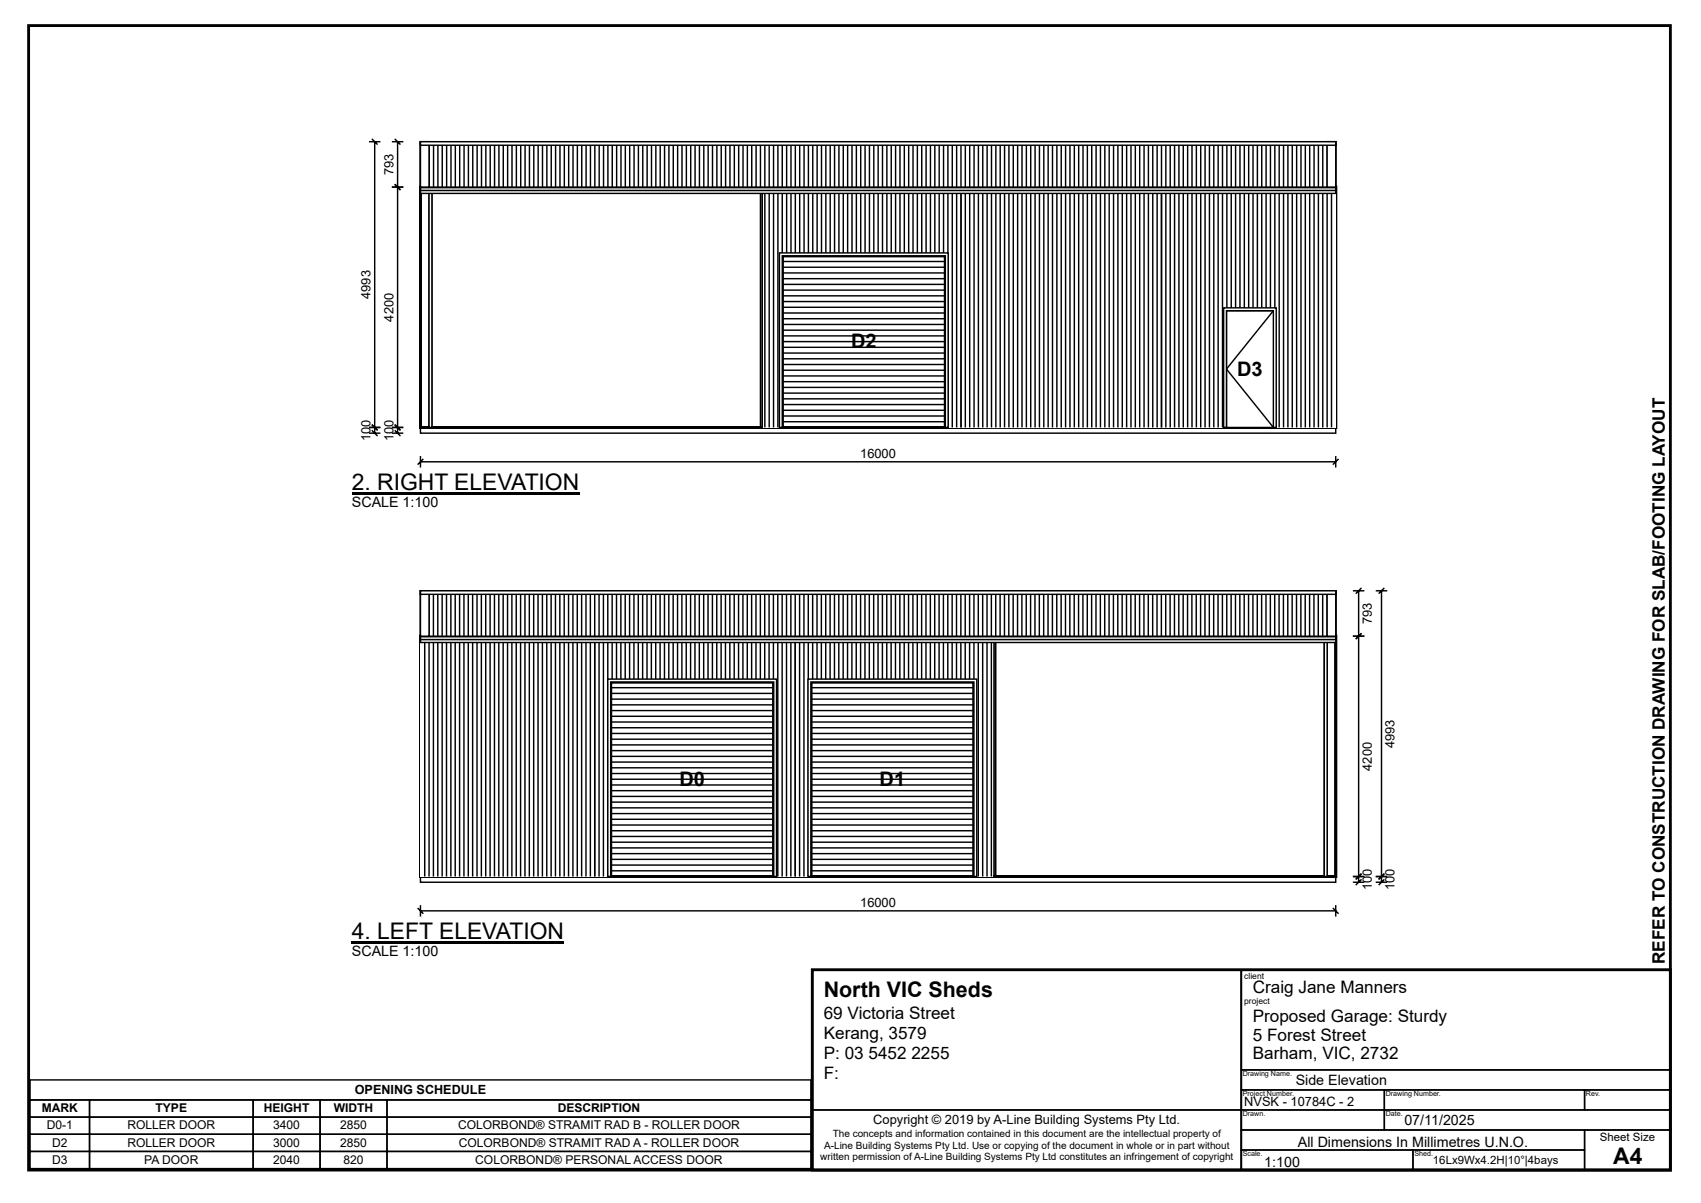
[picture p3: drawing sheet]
<svg xmlns="http://www.w3.org/2000/svg" width="297mm" height="210mm" viewBox="0 0 297 210" stroke-linecap="round" stroke-linejoin="round" font-family="sans-serif">
<defs><g id="words">
<g font-size="4">
<text x="61.5" y="85.7">2. RIGHT ELEVATION</text>
<text x="61.5" y="164.2">4. LEFT ELEVATION</text>
<text x="282" y="203.4">A4</text>
</g>
<text font-size="3.7" x="144" y="174.2">North VIC Sheds</text>
<g font-size="3.5" fill="#bfbfbf">
<text x="148.8" y="58.9">D</text>
<text x="151.3" y="58.9">1</text>
<text x="183.8" y="58.9">D</text>
<text x="186.3" y="58.9">0</text>
<text x="153.8" y="139.4">D</text>
<text x="156.3" y="139.4">2</text>
<text x="86.3" y="144.2">D</text>
<text x="88.8" y="144.2">3</text>
</g>
<g font-size="3.5">
<text x="148.8" y="60.9">D</text>
<text x="151.3" y="60.9">2</text>
<text x="216.3" y="65.7">D</text>
<text x="218.8" y="65.7">3</text>
<text x="118.8" y="137.4">D</text>
<text x="121.3" y="137.4">0</text>
<text x="153.8" y="137.4">D</text>
<text x="156.3" y="137.4">1</text>
</g>
<g font-size="3">
<text x="219" y="173.6">Craig Jane Manners</text>
<text x="291" y="168.5" transform="rotate(-90 291 168.5)">REFER TO CONSTRUCTION DRAWING FOR SLAB/FOOTING LAYOUT</text>
<text x="144" y="178.1">69 Victoria Street</text>
<text x="219" y="178.6">Proposed Garage: Sturdy</text>
<text x="144" y="181.6">Kerang, 3579</text>
<text x="144" y="185.1">P: 03</text>
<text x="151.8" y="185.1">5452</text>
<text x="159.3" y="185.1">2255</text>
<text x="219" y="181.8">5 Forest Street</text>
<text x="219" y="185.1">Barham, VIC, 2732</text>
<text x="144" y="188.6">F:</text>
</g>
<g font-size="2.5">
<text x="61.5" y="88.6">SCALE 1:100</text>
<text x="61.5" y="167.1">SCALE 1:100</text>
<text x="226.5" y="189.6">Side Elevation</text>
<text x="245.5" y="196.6">07/11/2025</text>
<text x="221" y="203.9">1:100</text>
<text x="226.9" y="200.4">All Dimensions In Millimetres U.N.O.</text>
</g>
<g font-size="2.2">
<text x="68.8" y="30.6" transform="rotate(-90 68.8 30.6)">793</text>
<text x="64.8" y="52.2" transform="rotate(-90 64.8 52.2)">4993</text>
<text x="68.8" y="56.2" transform="rotate(-90 68.8 56.2)">4200</text>
<text x="64.8" y="77.1" transform="rotate(-90 64.8 77.1)">100</text>
<text x="68.8" y="77.1" transform="rotate(-90 68.8 77.1)">100</text>
<text x="150.4" y="80">16000</text>
<text x="239.8" y="109.1" transform="rotate(-90 239.8 109.1)">793</text>
<text x="243.8" y="130.7" transform="rotate(-90 243.8 130.7)">4993</text>
<text x="239.8" y="134.7" transform="rotate(-90 239.8 134.7)">4200</text>
<text x="239.8" y="155.6" transform="rotate(-90 239.8 155.6)">100</text>
<text x="243.8" y="155.6" transform="rotate(-90 243.8 155.6)">100</text>
<text x="150.4" y="158.5">16000</text>
<text x="62" y="191.3">OPENING SCHEDULE</text>
<text x="152.7" y="196.4">Copyright © 2019 by A-Line Building Systems Pty Ltd.</text>
<text x="217.5" y="193.3">NVSK - 10784C - 2</text>
</g>
<g font-size="2.1">
<text x="7.3" y="194.4">MARK</text>
<text x="8.2" y="197.4">D0-1</text>
<text x="22.3" y="197.4">ROLLER DOOR</text>
<text x="27.2" y="194.4">TYPE</text>
<text x="46.1" y="194.4">HEIGHT</text>
<text x="47.8" y="197.4">3400</text>
<text x="58.3" y="194.4">WIDTH</text>
<text x="59.5" y="197.4">2850</text>
<text x="80.1" y="197.4">COLORBOND® STRAMIT RAD B - ROLLER DOOR</text>
<text x="97.5" y="194.4">DESCRIPTION</text>
<text x="9.1" y="200.4">D2</text>
<text x="9.1" y="203.4">D3</text>
<text x="22.3" y="200.4">ROLLER DOOR</text>
<text x="25.2" y="203.4">PA DOOR</text>
<text x="47.8" y="200.4">3000</text>
<text x="47.8" y="203.4">2040</text>
<text x="59.5" y="200.4">2850</text>
<text x="60" y="203.4">820</text>
<text x="80.2" y="200.4">COLORBOND® STRAMIT RAD A - ROLLER DOOR</text>
<text x="83.1" y="203.4">COLORBOND® PERSONAL ACCESS DOOR</text>
</g>
<g font-size="2">
<text x="250.5" y="203.4">16Lx9Wx4.2H|10°|4bays</text>
<text x="279.7" y="199.4">Sheet Size</text>
</g>
<g font-size="1.7">
<text x="143.4" y="202.7">written permission of A-Line Building Systems Pty Ltd constitutes an infringement of copyright</text>
<text x="144.1" y="200.7">A-Line Building Systems Pty Ltd. Use or copying of the document in whole or in part without</text>
<text x="145.6" y="198.7">The concepts and information contained in this document are the intellectual property of</text>
</g>
<g font-size="1.5">
<text x="217.5" y="171">client</text>
<text x="217.5" y="175.5">project</text>
</g>
<g font-size="1.2">
<text x="217.2" y="188.1">Drawing Name.</text>
<text x="217.2" y="191.6">Project Number.</text>
<text x="242.2" y="191.6">Drawing Number.</text>
<text x="277.2" y="191.6">Rev.</text>
<text x="217.2" y="195.1">Drawn.</text>
<text x="242.2" y="195.1">Date.</text>
<text x="217.2" y="202.1">Scale.</text>
<text x="247.2" y="202.1">Shed.</text>
</g>
</g></defs>
<path d="M5 4.5h287v200h-287zM142 169.5h150v35h-150z" fill="none" stroke="#000" stroke-width=".5"/>
<g fill="none" stroke="#000" stroke-width=".25">
<path d="M142 169.5h75v35h-75zM142 169.5h75v24.5h-75zM217 169.5h75v35h-75zM217 169.5h75v17.5h-75zM142 194h75v10.5h-75zM217 187h75v3.5h-75zM217 190.5h25v3.5h-25zM217 194h25v3.5h-25zM217 197.5h60v3.5h-60zM242 190.5h35v3.5h-35zM242 194h50v3.5h-50zM277 190.5h15v3.5h-15z"/>
<path d="M277 197.5h15v7h-15zM217 201h30v3.5h-30zM247 201h30v3.5h-30z"/>
</g>
<path d="M73.5 153.2h160v1h-160z" fill="#fff"/>
<path d="M73.5 153.2h160v1h-160z" fill="none" stroke="#000" stroke-width=".25"/>
<path d="M73.5 111.2h160v42h-160z" fill="none" stroke="#000" stroke-width=".5"/>
<path d="M231.5 111.2h.5v42h-.5z" fill="#fff"/>
<path d="M231.5 111.2h.5v42h-.5z" fill="none" stroke="#e6e6e6" stroke-width=".25"/>
<path d="M231.5 111.2h.5v42h-.5z" fill="#fff"/>
<path d="M231.5 111.2h.5v42h-.5z" fill="none" stroke="#e6e6e6" stroke-width=".25"/>
<path d="M173.2 111.2h.5v42h-.5z" fill="#fff"/>
<path d="M173.2 111.2h.5v42h-.5z" fill="none" stroke="#e6e6e6" stroke-width=".25"/>
<path d="M173.2 111.2h.5v42h-.5z" fill="#fff"/>
<path d="M173.2 111.2h.5v42h-.5z" fill="none" stroke="#e6e6e6" stroke-width=".25"/>
<path d="M138.2 111.2h.5v42h-.5z" fill="#fff"/>
<path d="M138.2 111.2h.5v42h-.5z" fill="none" stroke="#e6e6e6" stroke-width=".25"/>
<path d="M138.2 111.2h.5v42h-.5z" fill="#fff"/>
<path d="M138.2 111.2h.5v42h-.5z" fill="none" stroke="#e6e6e6" stroke-width=".25"/>
<path d="M103.3 111.2h.5v42h-.5z" fill="#fff"/>
<path d="M103.3 111.2h.5v42h-.5z" fill="none" stroke="#e6e6e6" stroke-width=".25"/>
<path d="M103.3 111.2h.5v42h-.5z" fill="#fff"/>
<path d="M103.3 111.2h.5v42h-.5z" fill="none" stroke="#e6e6e6" stroke-width=".25"/>
<path d="M75 111.2h.5v42h-.5z" fill="#fff"/>
<path d="M75 111.2h.5v42h-.5z" fill="none" stroke="#e6e6e6" stroke-width=".25"/>
<path d="M75 111.2h.5v42h-.5z" fill="#fff"/>
<path d="M75 111.2h.5v42h-.5z" fill="none" stroke="#e6e6e6" stroke-width=".25"/>
<g fill="#fff">
<path d="M138.5 111.2h35v42h-35z"/>
<path d="M174.1 111.2v42zM173.3 111.2v42zM172.5 111.2v42zM171.8 111.2v42zM171 111.2v42zM170.3 111.2v42zM169.5 111.2v42zM168.7 111.2v42zM168 111.2v42zM167.2 111.2v42zM166.4 111.2v42zM165.7 111.2v42zM164.9 111.2v42zM164.2 111.2v42zM163.4 111.2v42zM162.6 111.2v42zM161.9 111.2v42zM161.1 111.2v42zM160.3 111.2v42zM159.6 111.2v42zM158.8 111.2v42zM158.1 111.2v42zM157.3 111.2v42zM156.5 111.2v42zM155.8 111.2v42zM155 111.2v42zM154.3 111.2v42zM153.5 111.2v42zM152.7 111.2v42zM152 111.2v42zM151.2 111.2v42zM150.4 111.2v42zM149.7 111.2v42zM148.9 111.2v42zM148.2 111.2v42zM147.4 111.2v42zM146.6 111.2v42zM145.9 111.2v42zM145.1 111.2v42zM144.3 111.2v42zM143.6 111.2v42zM142.8 111.2v42zM142.1 111.2v42zM141.3 111.2v42zM140.5 111.2v42zM139.8 111.2v42zM139 111.2v42z"/>
</g>
<g fill="none" stroke="#e6e6e6" stroke-width=".25">
<path d="M139 111.2v42M139.8 111.2v42M140.5 111.2v42M141.3 111.2v42M142.1 111.2v42M142.8 111.2v42M143.6 111.2v42M144.3 111.2v42M145.1 111.2v42M145.9 111.2v42M146.6 111.2v42M147.4 111.2v42"/>
<path d="M148.2 111.2v42M148.9 111.2v42M149.7 111.2v42M150.4 111.2v42M151.2 111.2v42M152 111.2v42M152.7 111.2v42M153.5 111.2v42M154.3 111.2v42M155 111.2v42M155.8 111.2v42M156.5 111.2v42"/>
<path d="M157.3 111.2v42M158.1 111.2v42M158.8 111.2v42M159.6 111.2v42M160.3 111.2v42M161.1 111.2v42M161.9 111.2v42M162.6 111.2v42M163.4 111.2v42M164.2 111.2v42M164.9 111.2v42M165.7 111.2v42"/>
<path d="M166.4 111.2v42M167.2 111.2v42M168 111.2v42M168.7 111.2v42M169.5 111.2v42M170.3 111.2v42M171 111.2v42M171.8 111.2v42M172.5 111.2v42M173.3 111.2v42M174.1 111.2v42"/>
</g>
<g fill="#fff">
<path d="M103.5 111.2h35v42h-35z"/>
<path d="M139 111.2v42zM138.2 111.2v42zM137.5 111.2v42zM136.7 111.2v42zM136 111.2v42zM135.2 111.2v42zM134.4 111.2v42zM133.7 111.2v42zM132.9 111.2v42zM132.2 111.2v42zM131.4 111.2v42zM130.6 111.2v42zM129.9 111.2v42zM129.1 111.2v42zM128.3 111.2v42zM127.6 111.2v42zM126.8 111.2v42zM126.1 111.2v42zM125.3 111.2v42zM124.5 111.2v42zM123.8 111.2v42zM123 111.2v42zM122.2 111.2v42zM121.5 111.2v42zM120.7 111.2v42zM120 111.2v42zM119.2 111.2v42zM118.4 111.2v42zM117.7 111.2v42zM116.9 111.2v42zM116.2 111.2v42zM115.4 111.2v42zM114.6 111.2v42zM113.9 111.2v42zM113.1 111.2v42zM112.3 111.2v42zM111.6 111.2v42zM110.8 111.2v42zM110.1 111.2v42zM109.3 111.2v42zM108.5 111.2v42zM107.8 111.2v42zM107 111.2v42zM106.2 111.2v42zM105.5 111.2v42zM104.7 111.2v42zM104 111.2v42z"/>
</g>
<g fill="none" stroke="#e6e6e6" stroke-width=".25">
<path d="M104 111.2v42M104.7 111.2v42M105.5 111.2v42M106.2 111.2v42M107 111.2v42M107.8 111.2v42M108.5 111.2v42M109.3 111.2v42M110.1 111.2v42M110.8 111.2v42M111.6 111.2v42M112.3 111.2v42"/>
<path d="M113.1 111.2v42M113.9 111.2v42M114.6 111.2v42M115.4 111.2v42M116.2 111.2v42M116.9 111.2v42M117.7 111.2v42M118.4 111.2v42M119.2 111.2v42M120 111.2v42M120.7 111.2v42M121.5 111.2v42"/>
<path d="M122.2 111.2v42M123 111.2v42M123.8 111.2v42M124.5 111.2v42M125.3 111.2v42M126.1 111.2v42M126.8 111.2v42M127.6 111.2v42M128.3 111.2v42M129.1 111.2v42M129.9 111.2v42M130.6 111.2v42"/>
<path d="M131.4 111.2v42M132.2 111.2v42M132.9 111.2v42M133.7 111.2v42M134.4 111.2v42M135.2 111.2v42M136 111.2v42M136.7 111.2v42M137.5 111.2v42M138.2 111.2v42M139 111.2v42"/>
</g>
<g fill="#fff">
<path d="M73.5 111.2h30v42h-30z"/>
<path d="M104 111.2v42zM103.2 111.2v42zM102.4 111.2v42zM101.7 111.2v42zM100.9 111.2v42zM100.2 111.2v42zM99.4 111.2v42zM98.6 111.2v42zM97.9 111.2v42zM97.1 111.2v42zM96.3 111.2v42zM95.6 111.2v42zM94.8 111.2v42zM94.1 111.2v42zM93.3 111.2v42zM92.5 111.2v42zM91.8 111.2v42zM91 111.2v42zM90.2 111.2v42zM89.5 111.2v42zM88.7 111.2v42zM88 111.2v42zM87.2 111.2v42zM86.4 111.2v42zM85.7 111.2v42zM84.9 111.2v42zM84.1 111.2v42zM83.4 111.2v42zM82.6 111.2v42zM81.9 111.2v42zM81.1 111.2v42zM80.3 111.2v42zM79.6 111.2v42zM78.8 111.2v42zM78.1 111.2v42zM77.3 111.2v42zM76.5 111.2v42zM75.8 111.2v42zM75 111.2v42zM74.2 111.2v42z"/>
</g>
<g fill="none" stroke="#e6e6e6" stroke-width=".25">
<path d="M74.2 111.2v42M75 111.2v42M75.8 111.2v42M76.5 111.2v42M77.3 111.2v42M78.1 111.2v42M78.8 111.2v42M79.6 111.2v42M80.3 111.2v42M81.1 111.2v42M81.9 111.2v42M82.6 111.2v42"/>
<path d="M83.4 111.2v42M84.1 111.2v42M84.9 111.2v42M85.7 111.2v42M86.4 111.2v42M87.2 111.2v42M88 111.2v42M88.7 111.2v42M89.5 111.2v42M90.2 111.2v42M91 111.2v42M91.8 111.2v42"/>
<path d="M92.5 111.2v42M93.3 111.2v42M94.1 111.2v42M94.8 111.2v42M95.6 111.2v42M96.3 111.2v42M97.1 111.2v42M97.9 111.2v42M98.6 111.2v42M99.4 111.2v42M100.2 111.2v42M100.9 111.2v42"/>
<path d="M101.7 111.2v42M102.4 111.2v42M103.2 111.2v42M104 111.2v42"/>
</g>
<path d="M141.7 123.2h28.5v30h-28.5z" fill="#fff"/>
<path d="M141.7 123.2h28.5v30h-28.5z" fill="none" stroke="#e6e6e6" stroke-width=".5"/>
<path d="M141.7 153.2h28.5zM141.7 152.2h28.5zM141.7 151.2h28.5zM141.7 150.2h28.5zM141.7 149.2h28.5zM141.7 148.2h28.5zM141.7 147.2h28.5zM141.7 146.2h28.5zM141.7 145.2h28.5zM141.7 144.2h28.5zM141.7 143.2h28.5zM141.7 142.2h28.5zM141.7 141.2h28.5zM141.7 140.2h28.5zM141.7 139.2h28.5zM141.7 138.2h28.5zM141.7 137.2h28.5zM141.7 136.2h28.5zM141.7 135.2h28.5zM141.7 134.2h28.5zM141.7 133.2h28.5zM141.7 132.2h28.5zM141.7 131.2h28.5zM141.7 130.2h28.5zM141.7 129.2h28.5zM141.7 128.2h28.5zM141.7 127.2h28.5zM141.7 126.2h28.5zM141.7 125.2h28.5zM141.7 124.2h28.5zM141.7 123.2h28.5z" fill="#fff"/>
<g fill="none" stroke="#e6e6e6" stroke-width=".25">
<path d="M141.7 139.2h28.5M141.7 138.2h28.5M141.7 137.2h28.5M141.7 136.2h28.5M141.7 135.2h28.5M141.7 134.2h28.5M141.7 133.2h28.5M141.7 132.2h28.5M141.7 131.2h28.5M141.7 130.2h28.5M141.7 129.2h28.5M141.7 128.2h28.5"/>
<path d="M141.7 127.2h28.5M141.7 126.2h28.5M141.7 125.2h28.5M141.7 124.2h28.5M141.7 123.2h28.5M141.7 153.2h28.5M141.7 152.2h28.5M141.7 151.2h28.5M141.7 150.2h28.5M141.7 149.2h28.5M141.7 148.2h28.5M141.7 147.2h28.5"/>
<path d="M141.7 146.2h28.5M141.7 145.2h28.5M141.7 144.2h28.5M141.7 143.2h28.5M141.7 142.2h28.5M141.7 141.2h28.5M141.7 140.2h28.5"/>
</g>
<path d="M141.7 123.2h28.5v30h-28.5z" fill="none" stroke="#e6e6e6" stroke-width=".5"/>
<path d="M141.2 122.7h29.5v30.5h-.5v-30h-28.5v30h-.5z" fill="#fff"/>
<path d="M141.2 122.7h29.5v30.5h-.5v-30h-28.5v30h-.5z" fill="none" stroke="#e6e6e6" stroke-width=".25"/>
<path d="M84.4 132.8h8.2v20.4h-8.2z" fill="#fff"/>
<path d="M84.4 132.8h8.2v20.4h-8.2z" fill="none" stroke="#e6e6e6" stroke-width=".25"/>
<path d="M84.4 132.8l8.2 10.2-8.2 10.2z" fill="#fff"/>
<path d="M84.4 132.8l8.2 10.2-8.2 10.2" fill="none" stroke="#e6e6e6" stroke-width=".25"/>
<path d="M83.9 132.3h9.2v20.9h-.5v-20.4h-8.2v20.4h-.5z" fill="#fff"/>
<path d="M83.9 132.3h9.2v20.9h-.5v-20.4h-8.2v20.4h-.5z" fill="none" stroke="#e6e6e6" stroke-width=".25"/>
<path d="M73.5 103.2h160v8h-160z" fill="#fff"/>
<path d="M73.5 103.2h160v8h-160z" fill="none" stroke="#e6e6e6" stroke-width=".25"/>
<path d="M233.5 103.2v8zM232.7 103.2v8zM232 103.2v8zM231.2 103.2v8zM230.5 103.2v8zM229.7 103.2v8zM228.9 103.2v8zM228.2 103.2v8zM227.4 103.2v8zM226.6 103.2v8zM225.9 103.2v8zM225.1 103.2v8zM224.4 103.2v8zM223.6 103.2v8zM222.8 103.2v8zM222.1 103.2v8zM221.3 103.2v8zM220.5 103.2v8zM219.8 103.2v8zM219 103.2v8zM218.3 103.2v8zM217.5 103.2v8zM216.7 103.2v8zM216 103.2v8zM215.2 103.2v8zM214.4 103.2v8zM213.7 103.2v8zM212.9 103.2v8zM212.2 103.2v8zM211.4 103.2v8zM210.6 103.2v8zM209.9 103.2v8zM209.1 103.2v8zM208.4 103.2v8zM207.6 103.2v8zM206.8 103.2v8zM206.1 103.2v8zM205.3 103.2v8zM204.5 103.2v8zM203.8 103.2v8zM203 103.2v8zM202.3 103.2v8zM201.5 103.2v8zM200.7 103.2v8zM200 103.2v8zM199.2 103.2v8zM198.4 103.2v8zM197.7 103.2v8zM196.9 103.2v8zM196.2 103.2v8zM195.4 103.2v8zM194.6 103.2v8zM193.9 103.2v8zM193.1 103.2v8zM192.4 103.2v8zM191.6 103.2v8zM190.8 103.2v8zM190.1 103.2v8zM189.3 103.2v8zM188.5 103.2v8zM187.8 103.2v8zM187 103.2v8zM186.3 103.2v8zM185.5 103.2v8zM184.7 103.2v8zM184 103.2v8zM183.2 103.2v8zM182.4 103.2v8zM181.7 103.2v8zM180.9 103.2v8zM180.2 103.2v8zM179.4 103.2v8zM178.6 103.2v8zM177.9 103.2v8zM177.1 103.2v8zM176.3 103.2v8zM175.6 103.2v8zM174.8 103.2v8zM174.1 103.2v8zM173.3 103.2v8zM172.5 103.2v8zM171.8 103.2v8zM171 103.2v8zM170.3 103.2v8zM169.5 103.2v8zM168.7 103.2v8zM168 103.2v8zM167.2 103.2v8zM166.4 103.2v8zM165.7 103.2v8zM164.9 103.2v8zM164.2 103.2v8zM163.4 103.2v8zM162.6 103.2v8zM161.9 103.2v8zM161.1 103.2v8zM160.3 103.2v8zM159.6 103.2v8zM158.8 103.2v8zM158.1 103.2v8zM157.3 103.2v8zM156.5 103.2v8zM155.8 103.2v8zM155 103.2v8zM154.3 103.2v8zM153.5 103.2v8zM152.7 103.2v8zM152 103.2v8zM151.2 103.2v8zM150.4 103.2v8zM149.7 103.2v8zM148.9 103.2v8zM148.2 103.2v8zM147.4 103.2v8zM146.6 103.2v8zM145.9 103.2v8zM145.1 103.2v8zM144.3 103.2v8zM143.6 103.2v8zM142.8 103.2v8zM142.1 103.2v8zM141.3 103.2v8zM140.5 103.2v8zM139.8 103.2v8zM139 103.2v8zM138.2 103.2v8zM137.5 103.2v8zM136.7 103.2v8zM136 103.2v8zM135.2 103.2v8zM134.4 103.2v8zM133.7 103.2v8zM132.9 103.2v8zM132.2 103.2v8zM131.4 103.2v8zM130.6 103.2v8zM129.9 103.2v8zM129.1 103.2v8zM128.3 103.2v8zM127.6 103.2v8zM126.8 103.2v8zM126.1 103.2v8zM125.3 103.2v8zM124.5 103.2v8zM123.8 103.2v8zM123 103.2v8zM122.2 103.2v8zM121.5 103.2v8zM120.7 103.2v8zM120 103.2v8zM119.2 103.2v8zM118.4 103.2v8zM117.7 103.2v8zM116.9 103.2v8zM116.2 103.2v8zM115.4 103.2v8zM114.6 103.2v8zM113.9 103.2v8zM113.1 103.2v8zM112.3 103.2v8zM111.6 103.2v8zM110.8 103.2v8zM110.1 103.2v8zM109.3 103.2v8zM108.5 103.2v8zM107.8 103.2v8zM107 103.2v8zM106.2 103.2v8zM105.5 103.2v8zM104.7 103.2v8zM104 103.2v8zM103.2 103.2v8zM102.4 103.2v8zM101.7 103.2v8zM100.9 103.2v8zM100.2 103.2v8zM99.4 103.2v8zM98.6 103.2v8zM97.9 103.2v8zM97.1 103.2v8zM96.3 103.2v8zM95.6 103.2v8zM94.8 103.2v8zM94.1 103.2v8zM93.3 103.2v8zM92.5 103.2v8zM91.8 103.2v8zM91 103.2v8zM90.2 103.2v8zM89.5 103.2v8zM88.7 103.2v8zM88 103.2v8zM87.2 103.2v8zM86.4 103.2v8zM85.7 103.2v8zM84.9 103.2v8zM84.1 103.2v8zM83.4 103.2v8zM82.6 103.2v8zM81.9 103.2v8zM81.1 103.2v8zM80.3 103.2v8zM79.6 103.2v8zM78.8 103.2v8zM78.1 103.2v8zM77.3 103.2v8zM76.5 103.2v8zM75.8 103.2v8zM75 103.2v8zM74.2 103.2v8z" fill="#fff"/>
<g fill="none" stroke="#e6e6e6" stroke-width=".25">
<path d="M74.2 103.2v8M75 103.2v8M75.8 103.2v8M76.5 103.2v8M77.3 103.2v8M78.1 103.2v8M78.8 103.2v8M79.6 103.2v8M80.3 103.2v8M81.1 103.2v8M81.9 103.2v8M82.6 103.2v8"/>
<path d="M83.4 103.2v8M84.1 103.2v8M84.9 103.2v8M85.7 103.2v8M86.4 103.2v8M87.2 103.2v8M88 103.2v8M88.7 103.2v8M89.5 103.2v8M90.2 103.2v8M91 103.2v8M91.8 103.2v8"/>
<path d="M92.5 103.2v8M93.3 103.2v8M94.1 103.2v8M94.8 103.2v8M95.6 103.2v8M96.3 103.2v8M97.1 103.2v8M97.9 103.2v8M98.6 103.2v8M99.4 103.2v8M100.2 103.2v8M100.9 103.2v8"/>
<path d="M101.7 103.2v8M102.4 103.2v8M103.2 103.2v8M104 103.2v8M104.7 103.2v8M105.5 103.2v8M106.2 103.2v8M107 103.2v8M107.8 103.2v8M108.5 103.2v8M109.3 103.2v8M110.1 103.2v8"/>
<path d="M110.8 103.2v8M111.6 103.2v8M112.3 103.2v8M113.1 103.2v8M113.9 103.2v8M114.6 103.2v8M115.4 103.2v8M116.2 103.2v8M116.9 103.2v8M117.7 103.2v8M118.4 103.2v8M119.2 103.2v8"/>
<path d="M120 103.2v8M120.7 103.2v8M121.5 103.2v8M122.2 103.2v8M123 103.2v8M123.8 103.2v8M124.5 103.2v8M125.3 103.2v8M126.1 103.2v8M126.8 103.2v8M127.6 103.2v8M128.3 103.2v8"/>
<path d="M129.1 103.2v8M129.9 103.2v8M130.6 103.2v8M131.4 103.2v8M132.2 103.2v8M132.9 103.2v8M133.7 103.2v8M134.4 103.2v8M135.2 103.2v8M136 103.2v8M136.7 103.2v8M137.5 103.2v8"/>
<path d="M138.2 103.2v8M139 103.2v8M139.8 103.2v8M140.5 103.2v8M141.3 103.2v8M142.1 103.2v8M142.8 103.2v8M143.6 103.2v8M144.3 103.2v8M145.1 103.2v8M145.9 103.2v8M146.6 103.2v8"/>
<path d="M147.4 103.2v8M148.2 103.2v8M148.9 103.2v8M149.7 103.2v8M150.4 103.2v8M151.2 103.2v8M152 103.2v8M152.7 103.2v8M153.5 103.2v8M154.3 103.2v8M155 103.2v8M155.8 103.2v8"/>
<path d="M156.5 103.2v8M157.3 103.2v8M158.1 103.2v8M158.8 103.2v8M159.6 103.2v8M160.3 103.2v8M161.1 103.2v8M161.9 103.2v8M162.6 103.2v8M163.4 103.2v8M164.2 103.2v8M164.9 103.2v8"/>
<path d="M165.7 103.2v8M166.4 103.2v8M167.2 103.2v8M168 103.2v8M168.7 103.2v8M169.5 103.2v8M170.3 103.2v8M171 103.2v8M171.8 103.2v8M172.5 103.2v8M173.3 103.2v8M174.1 103.2v8"/>
<path d="M174.8 103.2v8M175.6 103.2v8M176.3 103.2v8M177.1 103.2v8M177.9 103.2v8M178.6 103.2v8M179.4 103.2v8M180.2 103.2v8M180.9 103.2v8M181.7 103.2v8M182.4 103.2v8M183.2 103.2v8"/>
<path d="M184 103.2v8M184.7 103.2v8M185.5 103.2v8M186.3 103.2v8M187 103.2v8M187.8 103.2v8M188.5 103.2v8M189.3 103.2v8M190.1 103.2v8M190.8 103.2v8M191.6 103.2v8M192.4 103.2v8"/>
<path d="M193.1 103.2v8M193.9 103.2v8M194.6 103.2v8M195.4 103.2v8M196.2 103.2v8M196.9 103.2v8M197.7 103.2v8M198.4 103.2v8M199.2 103.2v8M200 103.2v8M200.7 103.2v8M201.5 103.2v8"/>
<path d="M202.3 103.2v8M203 103.2v8M203.8 103.2v8M204.5 103.2v8M205.3 103.2v8M206.1 103.2v8M206.8 103.2v8M207.6 103.2v8M208.4 103.2v8M209.1 103.2v8M209.9 103.2v8M210.6 103.2v8"/>
<path d="M211.4 103.2v8M212.2 103.2v8M212.9 103.2v8M213.7 103.2v8M214.4 103.2v8M215.2 103.2v8M216 103.2v8M216.7 103.2v8M217.5 103.2v8M218.3 103.2v8M219 103.2v8M219.8 103.2v8"/>
<path d="M220.5 103.2v8M221.3 103.2v8M222.1 103.2v8M222.8 103.2v8M223.6 103.2v8M224.4 103.2v8M225.1 103.2v8M225.9 103.2v8M226.6 103.2v8M227.4 103.2v8M228.2 103.2v8M228.9 103.2v8"/>
<path d="M229.7 103.2v8M230.5 103.2v8M231.2 103.2v8M232 103.2v8M232.7 103.2v8M233.5 103.2v8"/>
</g>
<path d="M232 103.2h1.5v8h-1.5z" fill="#fff"/>
<path d="M232 103.2h1.5v8h-1.5z" fill="none" stroke="#000" stroke-width=".25"/>
<path d="M73.5 103.2h1.5v8h-1.5z" fill="#fff"/>
<path d="M73.5 103.2h1.5v8h-1.5z" fill="none" stroke="#000" stroke-width=".25"/>
<path d="M73.5 103.2h160v.7h-160z" fill="#fff"/>
<path d="M73.5 103.2h160v.7h-160z" fill="none" stroke="#000" stroke-width=".25"/>
<path d="M73.5 111.3h160v.5h-160z" fill="#fff"/>
<path d="M73.5 111.3h160v.5h-160z" fill="none" stroke="#e6e6e6" stroke-width=".25"/>
<path d="M73.5 111.8h160v.5h-160z" fill="#fff"/>
<path d="M73.5 111.8h160v.5h-160z" fill="none" stroke="#e6e6e6" stroke-width=".25"/>
<path d="M73.5 111.2h160v42h-160z" fill="none" stroke="#000" stroke-width=".5"/>
<path d="M231.5 111.2h.5v42h-.5z" fill="#fff"/>
<path d="M231.5 111.2h.5v42h-.5z" fill="none" stroke="#000" stroke-width=".25"/>
<path d="M231.5 111.2h.5v42h-.5z" fill="#fff"/>
<path d="M231.5 111.2h.5v42h-.5z" fill="none" stroke="#000" stroke-width=".25"/>
<path d="M173.2 111.2h.5v42h-.5z" fill="#fff"/>
<path d="M173.2 111.2h.5v42h-.5z" fill="none" stroke="#000" stroke-width=".25"/>
<path d="M173.2 111.2h.5v42h-.5z" fill="#fff"/>
<path d="M173.2 111.2h.5v42h-.5z" fill="none" stroke="#000" stroke-width=".25"/>
<path d="M138.2 111.2h.5v42h-.5z" fill="#fff"/>
<path d="M138.2 111.2h.5v42h-.5z" fill="none" stroke="#000" stroke-width=".25"/>
<path d="M138.2 111.2h.5v42h-.5z" fill="#fff"/>
<path d="M138.2 111.2h.5v42h-.5z" fill="none" stroke="#000" stroke-width=".25"/>
<path d="M103.3 111.2h.5v42h-.5z" fill="#fff"/>
<path d="M103.3 111.2h.5v42h-.5z" fill="none" stroke="#000" stroke-width=".25"/>
<path d="M103.3 111.2h.5v42h-.5z" fill="#fff"/>
<path d="M103.3 111.2h.5v42h-.5z" fill="none" stroke="#000" stroke-width=".25"/>
<path d="M75 111.2h.5v42h-.5z" fill="#fff"/>
<path d="M75 111.2h.5v42h-.5z" fill="none" stroke="#000" stroke-width=".25"/>
<path d="M75 111.2h.5v42h-.5z" fill="#fff"/>
<path d="M75 111.2h.5v42h-.5z" fill="none" stroke="#000" stroke-width=".25"/>
<g fill="#fff">
<path d="M138.5 111.2h35v42h-35z"/>
<path d="M174.1 111.2v42zM173.3 111.2v42zM172.5 111.2v42zM171.8 111.2v42zM171 111.2v42zM170.3 111.2v42zM169.5 111.2v42zM168.7 111.2v42zM168 111.2v42zM167.2 111.2v42zM166.4 111.2v42zM165.7 111.2v42zM164.9 111.2v42zM164.2 111.2v42zM163.4 111.2v42zM162.6 111.2v42zM161.9 111.2v42zM161.1 111.2v42zM160.3 111.2v42zM159.6 111.2v42zM158.8 111.2v42zM158.1 111.2v42zM157.3 111.2v42zM156.5 111.2v42zM155.8 111.2v42zM155 111.2v42zM154.3 111.2v42zM153.5 111.2v42zM152.7 111.2v42zM152 111.2v42zM151.2 111.2v42zM150.4 111.2v42zM149.7 111.2v42zM148.9 111.2v42zM148.2 111.2v42zM147.4 111.2v42zM146.6 111.2v42zM145.9 111.2v42zM145.1 111.2v42zM144.3 111.2v42zM143.6 111.2v42zM142.8 111.2v42zM142.1 111.2v42zM141.3 111.2v42zM140.5 111.2v42zM139.8 111.2v42zM139 111.2v42z"/>
</g>
<g fill="none" stroke="#000" stroke-width=".25">
<path d="M139 111.2v42M139.8 111.2v42M140.5 111.2v42M141.3 111.2v42M142.1 111.2v42M142.8 111.2v42M143.6 111.2v42M144.3 111.2v42M145.1 111.2v42M145.9 111.2v42M146.6 111.2v42M147.4 111.2v42"/>
<path d="M148.2 111.2v42M148.9 111.2v42M149.7 111.2v42M150.4 111.2v42M151.2 111.2v42M152 111.2v42M152.7 111.2v42M153.5 111.2v42M154.3 111.2v42M155 111.2v42M155.8 111.2v42M156.5 111.2v42"/>
<path d="M157.3 111.2v42M158.1 111.2v42M158.8 111.2v42M159.6 111.2v42M160.3 111.2v42M161.1 111.2v42M161.9 111.2v42M162.6 111.2v42M163.4 111.2v42M164.2 111.2v42M164.9 111.2v42M165.7 111.2v42"/>
<path d="M166.4 111.2v42M167.2 111.2v42M168 111.2v42M168.7 111.2v42M169.5 111.2v42M170.3 111.2v42M171 111.2v42M171.8 111.2v42M172.5 111.2v42M173.3 111.2v42M174.1 111.2v42"/>
</g>
<g fill="#fff">
<path d="M103.5 111.2h35v42h-35z"/>
<path d="M139 111.2v42zM138.2 111.2v42zM137.5 111.2v42zM136.7 111.2v42zM136 111.2v42zM135.2 111.2v42zM134.4 111.2v42zM133.7 111.2v42zM132.9 111.2v42zM132.2 111.2v42zM131.4 111.2v42zM130.6 111.2v42zM129.9 111.2v42zM129.1 111.2v42zM128.3 111.2v42zM127.6 111.2v42zM126.8 111.2v42zM126.1 111.2v42zM125.3 111.2v42zM124.5 111.2v42zM123.8 111.2v42zM123 111.2v42zM122.2 111.2v42zM121.5 111.2v42zM120.7 111.2v42zM120 111.2v42zM119.2 111.2v42zM118.4 111.2v42zM117.7 111.2v42zM116.9 111.2v42zM116.2 111.2v42zM115.4 111.2v42zM114.6 111.2v42zM113.9 111.2v42zM113.1 111.2v42zM112.3 111.2v42zM111.6 111.2v42zM110.8 111.2v42zM110.1 111.2v42zM109.3 111.2v42zM108.5 111.2v42zM107.8 111.2v42zM107 111.2v42zM106.2 111.2v42zM105.5 111.2v42zM104.7 111.2v42zM104 111.2v42z"/>
</g>
<g fill="none" stroke="#000" stroke-width=".25">
<path d="M104 111.2v42M104.7 111.2v42M105.5 111.2v42M106.2 111.2v42M107 111.2v42M107.8 111.2v42M108.5 111.2v42M109.3 111.2v42M110.1 111.2v42M110.8 111.2v42M111.6 111.2v42M112.3 111.2v42"/>
<path d="M113.1 111.2v42M113.9 111.2v42M114.6 111.2v42M115.4 111.2v42M116.2 111.2v42M116.9 111.2v42M117.7 111.2v42M118.4 111.2v42M119.2 111.2v42M120 111.2v42M120.7 111.2v42M121.5 111.2v42"/>
<path d="M122.2 111.2v42M123 111.2v42M123.8 111.2v42M124.5 111.2v42M125.3 111.2v42M126.1 111.2v42M126.8 111.2v42M127.6 111.2v42M128.3 111.2v42M129.1 111.2v42M129.9 111.2v42M130.6 111.2v42"/>
<path d="M131.4 111.2v42M132.2 111.2v42M132.9 111.2v42M133.7 111.2v42M134.4 111.2v42M135.2 111.2v42M136 111.2v42M136.7 111.2v42M137.5 111.2v42M138.2 111.2v42M139 111.2v42"/>
</g>
<g fill="#fff">
<path d="M73.5 111.2h30v42h-30z"/>
<path d="M104 111.2v42zM103.2 111.2v42zM102.4 111.2v42zM101.7 111.2v42zM100.9 111.2v42zM100.2 111.2v42zM99.4 111.2v42zM98.6 111.2v42zM97.9 111.2v42zM97.1 111.2v42zM96.3 111.2v42zM95.6 111.2v42zM94.8 111.2v42zM94.1 111.2v42zM93.3 111.2v42zM92.5 111.2v42zM91.8 111.2v42zM91 111.2v42zM90.2 111.2v42zM89.5 111.2v42zM88.7 111.2v42zM88 111.2v42zM87.2 111.2v42zM86.4 111.2v42zM85.7 111.2v42zM84.9 111.2v42zM84.1 111.2v42zM83.4 111.2v42zM82.6 111.2v42zM81.9 111.2v42zM81.1 111.2v42zM80.3 111.2v42zM79.6 111.2v42zM78.8 111.2v42zM78.1 111.2v42zM77.3 111.2v42zM76.5 111.2v42zM75.8 111.2v42zM75 111.2v42zM74.2 111.2v42z"/>
</g>
<g fill="none" stroke="#000" stroke-width=".25">
<path d="M74.2 111.2v42M75 111.2v42M75.8 111.2v42M76.5 111.2v42M77.3 111.2v42M78.1 111.2v42M78.8 111.2v42M79.6 111.2v42M80.3 111.2v42M81.1 111.2v42M81.9 111.2v42M82.6 111.2v42"/>
<path d="M83.4 111.2v42M84.1 111.2v42M84.9 111.2v42M85.7 111.2v42M86.4 111.2v42M87.2 111.2v42M88 111.2v42M88.7 111.2v42M89.5 111.2v42M90.2 111.2v42M91 111.2v42M91.8 111.2v42"/>
<path d="M92.5 111.2v42M93.3 111.2v42M94.1 111.2v42M94.8 111.2v42M95.6 111.2v42M96.3 111.2v42M97.1 111.2v42M97.9 111.2v42M98.6 111.2v42M99.4 111.2v42M100.2 111.2v42M100.9 111.2v42"/>
<path d="M101.7 111.2v42M102.4 111.2v42M103.2 111.2v42M104 111.2v42"/>
</g>
<path d="M141.7 119.2h28.5v34h-28.5z" fill="#fff"/>
<path d="M141.7 119.2h28.5v34h-28.5z" fill="none" stroke="#000" stroke-width=".5"/>
<path d="M141.7 153.2h28.5zM141.7 152.2h28.5zM141.7 151.2h28.5zM141.7 150.2h28.5zM141.7 149.2h28.5zM141.7 148.2h28.5zM141.7 147.2h28.5zM141.7 146.2h28.5zM141.7 145.2h28.5zM141.7 144.2h28.5zM141.7 143.2h28.5zM141.7 142.2h28.5zM141.7 141.2h28.5zM141.7 140.2h28.5zM141.7 139.2h28.5zM141.7 138.2h28.5zM141.7 137.2h28.5zM141.7 136.2h28.5zM141.7 135.2h28.5zM141.7 134.2h28.5zM141.7 133.2h28.5zM141.7 132.2h28.5zM141.7 131.2h28.5zM141.7 130.2h28.5zM141.7 129.2h28.5zM141.7 128.2h28.5zM141.7 127.2h28.5zM141.7 126.2h28.5zM141.7 125.2h28.5zM141.7 124.2h28.5zM141.7 123.2h28.5zM141.7 122.2h28.5zM141.7 121.2h28.5zM141.7 120.2h28.5zM141.7 119.2h28.5z" fill="#fff"/>
<g fill="none" stroke="#000" stroke-width=".25">
<path d="M141.7 119.2h28.5M141.7 139.2h28.5M141.7 138.2h28.5M141.7 137.2h28.5M141.7 136.2h28.5M141.7 135.2h28.5M141.7 134.2h28.5M141.7 133.2h28.5M141.7 132.2h28.5M141.7 131.2h28.5M141.7 130.2h28.5M141.7 129.2h28.5"/>
<path d="M141.7 128.2h28.5M141.7 127.2h28.5M141.7 126.2h28.5M141.7 125.2h28.5M141.7 124.2h28.5M141.7 123.2h28.5M141.7 122.2h28.5M141.7 121.2h28.5M141.7 120.2h28.5M141.7 153.2h28.5M141.7 152.2h28.5M141.7 151.2h28.5"/>
<path d="M141.7 150.2h28.5M141.7 149.2h28.5M141.7 148.2h28.5M141.7 147.2h28.5M141.7 146.2h28.5M141.7 145.2h28.5M141.7 144.2h28.5M141.7 143.2h28.5M141.7 142.2h28.5M141.7 141.2h28.5M141.7 140.2h28.5"/>
</g>
<path d="M141.7 119.2h28.5v34h-28.5z" fill="none" stroke="#000" stroke-width=".5"/>
<path d="M141.2 118.7h29.5v34.5h-.5v-34h-28.5v34h-.5z" fill="#fff"/>
<path d="M141.2 118.7h29.5v34.5h-.5v-34h-28.5v34h-.5z" fill="none" stroke="#000" stroke-width=".25"/>
<path d="M106.8 119.2h28.4v34h-28.4z" fill="#fff"/>
<path d="M106.8 119.2h28.4v34h-28.4z" fill="none" stroke="#000" stroke-width=".5"/>
<path d="M106.8 153.2h28.4zM106.8 152.2h28.4zM106.8 151.2h28.4zM106.8 150.2h28.4zM106.8 149.2h28.4zM106.8 148.2h28.4zM106.8 147.2h28.4zM106.8 146.2h28.4zM106.8 145.2h28.4zM106.8 144.2h28.4zM106.8 143.2h28.4zM106.8 142.2h28.4zM106.8 141.2h28.4zM106.8 140.2h28.4zM106.8 139.2h28.4zM106.8 138.2h28.4zM106.8 137.2h28.4zM106.8 136.2h28.4zM106.8 135.2h28.4zM106.8 134.2h28.4zM106.8 133.2h28.4zM106.8 132.2h28.4zM106.8 131.2h28.4zM106.8 130.2h28.4zM106.8 129.2h28.4zM106.8 128.2h28.4zM106.8 127.2h28.4zM106.8 126.2h28.4zM106.8 125.2h28.4zM106.8 124.2h28.4zM106.8 123.2h28.4zM106.8 122.2h28.4zM106.8 121.2h28.4zM106.8 120.2h28.4zM106.8 119.2h28.4z" fill="#fff"/>
<g fill="none" stroke="#000" stroke-width=".25">
<path d="M106.8 119.2h28.4M106.8 139.2h28.4M106.8 138.2h28.4M106.8 137.2h28.4M106.8 136.2h28.4M106.8 135.2h28.4M106.8 134.2h28.4M106.8 133.2h28.4M106.8 132.2h28.4M106.8 131.2h28.4M106.8 130.2h28.4M106.8 129.2h28.4"/>
<path d="M106.8 128.2h28.4M106.8 127.2h28.4M106.8 126.2h28.4M106.8 125.2h28.4M106.8 124.2h28.4M106.8 123.2h28.4M106.8 122.2h28.4M106.8 121.2h28.4M106.8 120.2h28.4M106.8 153.2h28.4M106.8 152.2h28.4M106.8 151.2h28.4"/>
<path d="M106.8 150.2h28.4M106.8 149.2h28.4M106.8 148.2h28.4M106.8 147.2h28.4M106.8 146.2h28.4M106.8 145.2h28.4M106.8 144.2h28.4M106.8 143.2h28.4M106.8 142.2h28.4M106.8 141.2h28.4M106.8 140.2h28.4"/>
</g>
<path d="M106.8 119.2h28.4v34h-28.4z" fill="none" stroke="#000" stroke-width=".5"/>
<path d="M106.3 118.7h29.4v34.5h-.5v-34h-28.4v34h-.5z" fill="#fff"/>
<path d="M106.3 118.7h29.4v34.5h-.5v-34h-28.4v34h-.5z" fill="none" stroke="#000" stroke-width=".25"/>
<path d="M73.5 103.2h160v8h-160z" fill="#fff"/>
<path d="M73.5 103.2h160v8h-160z" fill="none" stroke="#000" stroke-width=".25"/>
<path d="M233.5 103.2v8zM232.7 103.2v8zM232 103.2v8zM231.2 103.2v8zM230.5 103.2v8zM229.7 103.2v8zM228.9 103.2v8zM228.2 103.2v8zM227.4 103.2v8zM226.6 103.2v8zM225.9 103.2v8zM225.1 103.2v8zM224.4 103.2v8zM223.6 103.2v8zM222.8 103.2v8zM222.1 103.2v8zM221.3 103.2v8zM220.5 103.2v8zM219.8 103.2v8zM219 103.2v8zM218.3 103.2v8zM217.5 103.2v8zM216.7 103.2v8zM216 103.2v8zM215.2 103.2v8zM214.4 103.2v8zM213.7 103.2v8zM212.9 103.2v8zM212.2 103.2v8zM211.4 103.2v8zM210.6 103.2v8zM209.9 103.2v8zM209.1 103.2v8zM208.4 103.2v8zM207.6 103.2v8zM206.8 103.2v8zM206.1 103.2v8zM205.3 103.2v8zM204.5 103.2v8zM203.8 103.2v8zM203 103.2v8zM202.3 103.2v8zM201.5 103.2v8zM200.7 103.2v8zM200 103.2v8zM199.2 103.2v8zM198.4 103.2v8zM197.7 103.2v8zM196.9 103.2v8zM196.2 103.2v8zM195.4 103.2v8zM194.6 103.2v8zM193.9 103.2v8zM193.1 103.2v8zM192.4 103.2v8zM191.6 103.2v8zM190.8 103.2v8zM190.1 103.2v8zM189.3 103.2v8zM188.5 103.2v8zM187.8 103.2v8zM187 103.2v8zM186.3 103.2v8zM185.5 103.2v8zM184.7 103.2v8zM184 103.2v8zM183.2 103.2v8zM182.4 103.2v8zM181.7 103.2v8zM180.9 103.2v8zM180.2 103.2v8zM179.4 103.2v8zM178.6 103.2v8zM177.9 103.2v8zM177.1 103.2v8zM176.3 103.2v8zM175.6 103.2v8zM174.8 103.2v8zM174.1 103.2v8zM173.3 103.2v8zM172.5 103.2v8zM171.8 103.2v8zM171 103.2v8zM170.3 103.2v8zM169.5 103.2v8zM168.7 103.2v8zM168 103.2v8zM167.2 103.2v8zM166.4 103.2v8zM165.7 103.2v8zM164.9 103.2v8zM164.2 103.2v8zM163.4 103.2v8zM162.6 103.2v8zM161.9 103.2v8zM161.1 103.2v8zM160.3 103.2v8zM159.6 103.2v8zM158.8 103.2v8zM158.1 103.2v8zM157.3 103.2v8zM156.5 103.2v8zM155.8 103.2v8zM155 103.2v8zM154.3 103.2v8zM153.5 103.2v8zM152.7 103.2v8zM152 103.2v8zM151.2 103.2v8zM150.4 103.2v8zM149.7 103.2v8zM148.9 103.2v8zM148.2 103.2v8zM147.4 103.2v8zM146.6 103.2v8zM145.9 103.2v8zM145.1 103.2v8zM144.3 103.2v8zM143.6 103.2v8zM142.8 103.2v8zM142.1 103.2v8zM141.3 103.2v8zM140.5 103.2v8zM139.8 103.2v8zM139 103.2v8zM138.2 103.2v8zM137.5 103.2v8zM136.7 103.2v8zM136 103.2v8zM135.2 103.2v8zM134.4 103.2v8zM133.7 103.2v8zM132.9 103.2v8zM132.2 103.2v8zM131.4 103.2v8zM130.6 103.2v8zM129.9 103.2v8zM129.1 103.2v8zM128.3 103.2v8zM127.6 103.2v8zM126.8 103.2v8zM126.1 103.2v8zM125.3 103.2v8zM124.5 103.2v8zM123.8 103.2v8zM123 103.2v8zM122.2 103.2v8zM121.5 103.2v8zM120.7 103.2v8zM120 103.2v8zM119.2 103.2v8zM118.4 103.2v8zM117.7 103.2v8zM116.9 103.2v8zM116.2 103.2v8zM115.4 103.2v8zM114.6 103.2v8zM113.9 103.2v8zM113.1 103.2v8zM112.3 103.2v8zM111.6 103.2v8zM110.8 103.2v8zM110.1 103.2v8zM109.3 103.2v8zM108.5 103.2v8zM107.8 103.2v8zM107 103.2v8zM106.2 103.2v8zM105.5 103.2v8zM104.7 103.2v8zM104 103.2v8zM103.2 103.2v8zM102.4 103.2v8zM101.7 103.2v8zM100.9 103.2v8zM100.2 103.2v8zM99.4 103.2v8zM98.6 103.2v8zM97.9 103.2v8zM97.1 103.2v8zM96.3 103.2v8zM95.6 103.2v8zM94.8 103.2v8zM94.1 103.2v8zM93.3 103.2v8zM92.5 103.2v8zM91.8 103.2v8zM91 103.2v8zM90.2 103.2v8zM89.5 103.2v8zM88.7 103.2v8zM88 103.2v8zM87.2 103.2v8zM86.4 103.2v8zM85.7 103.2v8zM84.9 103.2v8zM84.1 103.2v8zM83.4 103.2v8zM82.6 103.2v8zM81.9 103.2v8zM81.1 103.2v8zM80.3 103.2v8zM79.6 103.2v8zM78.8 103.2v8zM78.1 103.2v8zM77.3 103.2v8zM76.5 103.2v8zM75.8 103.2v8zM75 103.2v8zM74.2 103.2v8z" fill="#fff"/>
<g fill="none" stroke="#000" stroke-width=".25">
<path d="M74.2 103.2v8M75 103.2v8M75.8 103.2v8M76.5 103.2v8M77.3 103.2v8M78.1 103.2v8M78.8 103.2v8M79.6 103.2v8M80.3 103.2v8M81.1 103.2v8M81.9 103.2v8M82.6 103.2v8"/>
<path d="M83.4 103.2v8M84.1 103.2v8M84.9 103.2v8M85.7 103.2v8M86.4 103.2v8M87.2 103.2v8M88 103.2v8M88.7 103.2v8M89.5 103.2v8M90.2 103.2v8M91 103.2v8M91.8 103.2v8"/>
<path d="M92.5 103.2v8M93.3 103.2v8M94.1 103.2v8M94.8 103.2v8M95.6 103.2v8M96.3 103.2v8M97.1 103.2v8M97.9 103.2v8M98.6 103.2v8M99.4 103.2v8M100.2 103.2v8M100.9 103.2v8"/>
<path d="M101.7 103.2v8M102.4 103.2v8M103.2 103.2v8M104 103.2v8M104.7 103.2v8M105.5 103.2v8M106.2 103.2v8M107 103.2v8M107.8 103.2v8M108.5 103.2v8M109.3 103.2v8M110.1 103.2v8"/>
<path d="M110.8 103.2v8M111.6 103.2v8M112.3 103.2v8M113.1 103.2v8M113.9 103.2v8M114.6 103.2v8M115.4 103.2v8M116.2 103.2v8M116.9 103.2v8M117.7 103.2v8M118.4 103.2v8M119.2 103.2v8"/>
<path d="M120 103.2v8M120.7 103.2v8M121.5 103.2v8M122.2 103.2v8M123 103.2v8M123.8 103.2v8M124.5 103.2v8M125.3 103.2v8M126.1 103.2v8M126.8 103.2v8M127.6 103.2v8M128.3 103.2v8"/>
<path d="M129.1 103.2v8M129.9 103.2v8M130.6 103.2v8M131.4 103.2v8M132.2 103.2v8M132.9 103.2v8M133.7 103.2v8M134.4 103.2v8M135.2 103.2v8M136 103.2v8M136.7 103.2v8M137.5 103.2v8"/>
<path d="M138.2 103.2v8M139 103.2v8M139.8 103.2v8M140.5 103.2v8M141.3 103.2v8M142.1 103.2v8M142.8 103.2v8M143.6 103.2v8M144.3 103.2v8M145.1 103.2v8M145.9 103.2v8M146.6 103.2v8"/>
<path d="M147.4 103.2v8M148.2 103.2v8M148.9 103.2v8M149.7 103.2v8M150.4 103.2v8M151.2 103.2v8M152 103.2v8M152.7 103.2v8M153.5 103.2v8M154.3 103.2v8M155 103.2v8M155.8 103.2v8"/>
<path d="M156.5 103.2v8M157.3 103.2v8M158.1 103.2v8M158.8 103.2v8M159.6 103.2v8M160.3 103.2v8M161.1 103.2v8M161.9 103.2v8M162.6 103.2v8M163.4 103.2v8M164.2 103.2v8M164.9 103.2v8"/>
<path d="M165.7 103.2v8M166.4 103.2v8M167.2 103.2v8M168 103.2v8M168.7 103.2v8M169.5 103.2v8M170.3 103.2v8M171 103.2v8M171.8 103.2v8M172.5 103.2v8M173.3 103.2v8M174.1 103.2v8"/>
<path d="M174.8 103.2v8M175.6 103.2v8M176.3 103.2v8M177.1 103.2v8M177.9 103.2v8M178.6 103.2v8M179.4 103.2v8M180.2 103.2v8M180.9 103.2v8M181.7 103.2v8M182.4 103.2v8M183.2 103.2v8"/>
<path d="M184 103.2v8M184.7 103.2v8M185.5 103.2v8M186.3 103.2v8M187 103.2v8M187.8 103.2v8M188.5 103.2v8M189.3 103.2v8M190.1 103.2v8M190.8 103.2v8M191.6 103.2v8M192.4 103.2v8"/>
<path d="M193.1 103.2v8M193.9 103.2v8M194.6 103.2v8M195.4 103.2v8M196.2 103.2v8M196.9 103.2v8M197.7 103.2v8M198.4 103.2v8M199.2 103.2v8M200 103.2v8M200.7 103.2v8M201.5 103.2v8"/>
<path d="M202.3 103.2v8M203 103.2v8M203.8 103.2v8M204.5 103.2v8M205.3 103.2v8M206.1 103.2v8M206.8 103.2v8M207.6 103.2v8M208.4 103.2v8M209.1 103.2v8M209.9 103.2v8M210.6 103.2v8"/>
<path d="M211.4 103.2v8M212.2 103.2v8M212.9 103.2v8M213.7 103.2v8M214.4 103.2v8M215.2 103.2v8M216 103.2v8M216.7 103.2v8M217.5 103.2v8M218.3 103.2v8M219 103.2v8M219.8 103.2v8"/>
<path d="M220.5 103.2v8M221.3 103.2v8M222.1 103.2v8M222.8 103.2v8M223.6 103.2v8M224.4 103.2v8M225.1 103.2v8M225.9 103.2v8M226.6 103.2v8M227.4 103.2v8M228.2 103.2v8M228.9 103.2v8"/>
<path d="M229.7 103.2v8M230.5 103.2v8M231.2 103.2v8M232 103.2v8M232.7 103.2v8M233.5 103.2v8"/>
</g>
<path d="M232 103.2h1.5v8h-1.5z" fill="#fff"/>
<path d="M232 103.2h1.5v8h-1.5z" fill="none" stroke="#000" stroke-width=".25"/>
<path d="M73.5 103.2h1.5v8h-1.5z" fill="#fff"/>
<path d="M73.5 103.2h1.5v8h-1.5z" fill="none" stroke="#000" stroke-width=".25"/>
<path d="M73.5 103.2h160v.7h-160z" fill="#fff"/>
<path d="M73.5 103.2h160v.7h-160z" fill="none" stroke="#000" stroke-width=".25"/>
<path d="M73.5 111.3h160v.5h-160z" fill="#fff"/>
<path d="M73.5 111.3h160v.5h-160z" fill="none" stroke="#000" stroke-width=".25"/>
<path d="M73.5 111.8h160v.5h-160z" fill="#fff"/>
<path d="M73.5 111.8h160v.5h-160z" fill="none" stroke="#000" stroke-width=".25"/>
<path d="M237.5 111.2v42zM236.5 153.2h2zM238 152.7l-1 1zM236.5 111.2h2zM238 110.7l-1 1z" fill="#fff"/>
<path d="M236.5 111.2h2M237.5 111.2v42M238 110.7l-1 1M236.5 153.2h2M238 152.7l-1 1" fill="none" stroke="#000" stroke-width=".25"/>
<path d="M241.5 103.2v50zM240.5 153.2h2zM241 153.7l1-1zM240.5 103.2h2zM241 103.7l1-1z" fill="#fff"/>
<path d="M240.5 103.2h2M241.5 103.2v50M242 102.7l-1 1M240.5 153.2h2M242 152.7l-1 1" fill="none" stroke="#000" stroke-width=".25"/>
<path d="M237.5 153.2v1zM236.5 154.2h2zM237 154.7l1-1zM236.5 153.2h2zM238 152.7l-1 1z" fill="#fff"/>
<path d="M236.5 154.2h2M236.5 153.2h2M237.5 153.2v1M238 153.7l-1 1M238 152.7l-1 1" fill="none" stroke="#000" stroke-width=".25"/>
<path d="M241.5 153.2v1zM240.5 154.2h2zM241 154.7l1-1zM240.5 153.2h2zM241 153.7l1-1z" fill="#fff"/>
<path d="M240.5 154.2h2M240.5 153.2h2M241.5 153.2v1M242 153.7l-1 1M242 152.7l-1 1" fill="none" stroke="#000" stroke-width=".25"/>
<path d="M237.5 103.2v8zM236.5 111.2h2zM238 110.7l-1 1zM236.5 103.2h2zM237 103.7l1-1z" fill="#fff"/>
<path d="M236.5 111.2h2M236.5 103.2h2M237.5 103.2v8M238 110.7l-1 1M238 102.7l-1 1" fill="none" stroke="#000" stroke-width=".25"/>
<path d="M73.5 159.2h160zM233.5 158.2v2zM233 158.7l1 1zM73.5 158.2v2zM73 158.7l1 1z" fill="#fff"/>
<path d="M73 158.7l1 1M73.5 159.2h160M73.5 158.2v2M233 158.7l1 1M233.5 158.2v2" fill="none" stroke="#000" stroke-width=".25"/>
<path d="M61.5 164.6h37.1" fill="none" stroke="#000" stroke-width=".4"/>
<path d="M73.5 74.7h160v1h-160z" fill="#fff"/>
<path d="M73.5 74.7h160v1h-160z" fill="none" stroke="#000" stroke-width=".25"/>
<path d="M73.5 32.7h160v42h-160z" fill="none" stroke="#000" stroke-width=".5"/>
<path d="M75 32.7h.5v42h-.5z" fill="#fff"/>
<path d="M75 32.7h.5v42h-.5z" fill="none" stroke="#e6e6e6" stroke-width=".25"/>
<path d="M75 32.7h.5v42h-.5z" fill="#fff"/>
<path d="M75 32.7h.5v42h-.5z" fill="none" stroke="#e6e6e6" stroke-width=".25"/>
<path d="M133.2 32.7h.5v42h-.5z" fill="#fff"/>
<path d="M133.2 32.7h.5v42h-.5z" fill="none" stroke="#e6e6e6" stroke-width=".25"/>
<path d="M133.2 32.7h.5v42h-.5z" fill="#fff"/>
<path d="M133.2 32.7h.5v42h-.5z" fill="none" stroke="#e6e6e6" stroke-width=".25"/>
<path d="M168.2 32.7h.5v42h-.5z" fill="#fff"/>
<path d="M168.2 32.7h.5v42h-.5z" fill="none" stroke="#e6e6e6" stroke-width=".25"/>
<path d="M168.2 32.7h.5v42h-.5z" fill="#fff"/>
<path d="M168.2 32.7h.5v42h-.5z" fill="none" stroke="#e6e6e6" stroke-width=".25"/>
<path d="M203.2 32.7h.5v42h-.5z" fill="#fff"/>
<path d="M203.2 32.7h.5v42h-.5z" fill="none" stroke="#e6e6e6" stroke-width=".25"/>
<path d="M203.2 32.7h.5v42h-.5z" fill="#fff"/>
<path d="M203.2 32.7h.5v42h-.5z" fill="none" stroke="#e6e6e6" stroke-width=".25"/>
<path d="M231.5 32.7h.5v42h-.5z" fill="#fff"/>
<path d="M231.5 32.7h.5v42h-.5z" fill="none" stroke="#e6e6e6" stroke-width=".25"/>
<path d="M231.5 32.7h.5v42h-.5z" fill="#fff"/>
<path d="M231.5 32.7h.5v42h-.5z" fill="none" stroke="#e6e6e6" stroke-width=".25"/>
<g fill="#fff">
<path d="M133.5 32.7h35v42h-35z"/>
<path d="M132.9 32.7v42zM133.7 32.7v42zM134.5 32.7v42zM135.2 32.7v42zM136 32.7v42zM136.7 32.7v42zM137.5 32.7v42zM138.3 32.7v42zM139 32.7v42zM139.8 32.7v42zM140.6 32.7v42zM141.3 32.7v42zM142.1 32.7v42zM142.8 32.7v42zM143.6 32.7v42zM144.4 32.7v42zM145.1 32.7v42zM145.9 32.7v42zM146.7 32.7v42zM147.4 32.7v42zM148.2 32.7v42zM148.9 32.7v42zM149.7 32.7v42zM150.5 32.7v42zM151.2 32.7v42zM152 32.7v42zM152.7 32.7v42zM153.5 32.7v42zM154.3 32.7v42zM155 32.7v42zM155.8 32.7v42zM156.6 32.7v42zM157.3 32.7v42zM158.1 32.7v42zM158.8 32.7v42zM159.6 32.7v42zM160.4 32.7v42zM161.1 32.7v42zM161.9 32.7v42zM162.7 32.7v42zM163.4 32.7v42zM164.2 32.7v42zM164.9 32.7v42zM165.7 32.7v42zM166.5 32.7v42zM167.2 32.7v42zM168 32.7v42z"/>
</g>
<g fill="none" stroke="#e6e6e6" stroke-width=".25">
<path d="M132.9 32.7v42M133.7 32.7v42M134.5 32.7v42M135.2 32.7v42M136 32.7v42M136.7 32.7v42M137.5 32.7v42M138.3 32.7v42M139 32.7v42M139.8 32.7v42M140.6 32.7v42M141.3 32.7v42"/>
<path d="M142.1 32.7v42M142.8 32.7v42M143.6 32.7v42M144.4 32.7v42M145.1 32.7v42M145.9 32.7v42M146.7 32.7v42M147.4 32.7v42M148.2 32.7v42M148.9 32.7v42M149.7 32.7v42M150.5 32.7v42"/>
<path d="M151.2 32.7v42M152 32.7v42M152.7 32.7v42M153.5 32.7v42M154.3 32.7v42M155 32.7v42M155.8 32.7v42M156.6 32.7v42M157.3 32.7v42M158.1 32.7v42M158.8 32.7v42M159.6 32.7v42"/>
<path d="M160.4 32.7v42M161.1 32.7v42M161.9 32.7v42M162.7 32.7v42M163.4 32.7v42M164.2 32.7v42M164.9 32.7v42M165.7 32.7v42M166.5 32.7v42M167.2 32.7v42M168 32.7v42"/>
</g>
<g fill="#fff">
<path d="M168.5 32.7h35v42h-35z"/>
<path d="M168 32.7v42zM168.7 32.7v42zM169.5 32.7v42zM170.3 32.7v42zM171 32.7v42zM171.8 32.7v42zM172.6 32.7v42zM173.3 32.7v42zM174.1 32.7v42zM174.8 32.7v42zM175.6 32.7v42zM176.4 32.7v42zM177.1 32.7v42zM177.9 32.7v42zM178.7 32.7v42zM179.4 32.7v42zM180.2 32.7v42zM180.9 32.7v42zM181.7 32.7v42zM182.5 32.7v42zM183.2 32.7v42zM184 32.7v42zM184.8 32.7v42zM185.5 32.7v42zM186.3 32.7v42zM187 32.7v42zM187.8 32.7v42zM188.6 32.7v42zM189.3 32.7v42zM190.1 32.7v42zM190.8 32.7v42zM191.6 32.7v42zM192.4 32.7v42zM193.1 32.7v42zM193.9 32.7v42zM194.7 32.7v42zM195.4 32.7v42zM196.2 32.7v42zM196.9 32.7v42zM197.7 32.7v42zM198.5 32.7v42zM199.2 32.7v42zM200 32.7v42zM200.8 32.7v42zM201.5 32.7v42zM202.3 32.7v42zM203 32.7v42z"/>
</g>
<g fill="none" stroke="#e6e6e6" stroke-width=".25">
<path d="M168 32.7v42M168.7 32.7v42M169.5 32.7v42M170.3 32.7v42M171 32.7v42M171.8 32.7v42M172.6 32.7v42M173.3 32.7v42M174.1 32.7v42M174.8 32.7v42M175.6 32.7v42M176.4 32.7v42"/>
<path d="M177.1 32.7v42M177.9 32.7v42M178.7 32.7v42M179.4 32.7v42M180.2 32.7v42M180.9 32.7v42M181.7 32.7v42M182.5 32.7v42M183.2 32.7v42M184 32.7v42M184.8 32.7v42M185.5 32.7v42"/>
<path d="M186.3 32.7v42M187 32.7v42M187.8 32.7v42M188.6 32.7v42M189.3 32.7v42M190.1 32.7v42M190.8 32.7v42M191.6 32.7v42M192.4 32.7v42M193.1 32.7v42M193.9 32.7v42M194.7 32.7v42"/>
<path d="M195.4 32.7v42M196.2 32.7v42M196.9 32.7v42M197.7 32.7v42M198.5 32.7v42M199.2 32.7v42M200 32.7v42M200.8 32.7v42M201.5 32.7v42M202.3 32.7v42M203 32.7v42"/>
</g>
<g fill="#fff">
<path d="M203.5 32.7h30v42h-30z"/>
<path d="M203 32.7v42zM203.8 32.7v42zM204.6 32.7v42zM205.3 32.7v42zM206.1 32.7v42zM206.8 32.7v42zM207.6 32.7v42zM208.4 32.7v42zM209.1 32.7v42zM209.9 32.7v42zM210.7 32.7v42zM211.4 32.7v42zM212.2 32.7v42zM212.9 32.7v42zM213.7 32.7v42zM214.5 32.7v42zM215.2 32.7v42zM216 32.7v42zM216.8 32.7v42zM217.5 32.7v42zM218.3 32.7v42zM219 32.7v42zM219.8 32.7v42zM220.6 32.7v42zM221.3 32.7v42zM222.1 32.7v42zM222.9 32.7v42zM223.6 32.7v42zM224.4 32.7v42zM225.1 32.7v42zM225.9 32.7v42zM226.7 32.7v42zM227.4 32.7v42zM228.2 32.7v42zM228.9 32.7v42zM229.7 32.7v42zM230.5 32.7v42zM231.2 32.7v42zM232 32.7v42zM232.8 32.7v42z"/>
</g>
<g fill="none" stroke="#e6e6e6" stroke-width=".25">
<path d="M203 32.7v42M203.8 32.7v42M204.6 32.7v42M205.3 32.7v42M206.1 32.7v42M206.8 32.7v42M207.6 32.7v42M208.4 32.7v42M209.1 32.7v42M209.9 32.7v42M210.7 32.7v42M211.4 32.7v42"/>
<path d="M212.2 32.7v42M212.9 32.7v42M213.7 32.7v42M214.5 32.7v42M215.2 32.7v42M216 32.7v42M216.8 32.7v42M217.5 32.7v42M218.3 32.7v42M219 32.7v42M219.8 32.7v42M220.6 32.7v42"/>
<path d="M221.3 32.7v42M222.1 32.7v42M222.9 32.7v42M223.6 32.7v42M224.4 32.7v42M225.1 32.7v42M225.9 32.7v42M226.7 32.7v42M227.4 32.7v42M228.2 32.7v42M228.9 32.7v42M229.7 32.7v42"/>
<path d="M230.5 32.7v42M231.2 32.7v42M232 32.7v42M232.8 32.7v42"/>
</g>
<path d="M136.7 40.7h28.5v34h-28.5z" fill="#fff"/>
<path d="M136.7 40.7h28.5v34h-28.5z" fill="none" stroke="#e6e6e6" stroke-width=".5"/>
<path d="M136.7 74.7h28.5zM136.7 73.7h28.5zM136.7 72.7h28.5zM136.7 71.7h28.5zM136.7 70.7h28.5zM136.7 69.7h28.5zM136.7 68.7h28.5zM136.7 67.7h28.5zM136.7 66.7h28.5zM136.7 65.7h28.5zM136.7 64.7h28.5zM136.7 63.7h28.5zM136.7 62.7h28.5zM136.7 61.7h28.5zM136.7 60.7h28.5zM136.7 59.7h28.5zM136.7 58.7h28.5zM136.7 57.7h28.5zM136.7 56.7h28.5zM136.7 55.7h28.5zM136.7 54.7h28.5zM136.7 53.7h28.5zM136.7 52.7h28.5zM136.7 51.7h28.5zM136.7 50.7h28.5zM136.7 49.7h28.5zM136.7 48.7h28.5zM136.7 47.7h28.5zM136.7 46.7h28.5zM136.7 45.7h28.5zM136.7 44.7h28.5zM136.7 43.7h28.5zM136.7 42.7h28.5zM136.7 41.7h28.5zM136.7 40.7h28.5z" fill="#fff"/>
<g fill="none" stroke="#e6e6e6" stroke-width=".25">
<path d="M136.7 59.7h28.5M136.7 58.7h28.5M136.7 57.7h28.5M136.7 56.7h28.5M136.7 55.7h28.5M136.7 54.7h28.5M136.7 53.7h28.5M136.7 52.7h28.5M136.7 51.7h28.5M136.7 50.7h28.5M136.7 49.7h28.5M136.7 48.7h28.5"/>
<path d="M136.7 47.7h28.5M136.7 46.7h28.5M136.7 45.7h28.5M136.7 44.7h28.5M136.7 43.7h28.5M136.7 42.7h28.5M136.7 41.7h28.5M136.7 40.7h28.5M136.7 74.7h28.5M136.7 73.7h28.5M136.7 72.7h28.5M136.7 71.7h28.5"/>
<path d="M136.7 70.7h28.5M136.7 69.7h28.5M136.7 68.7h28.5M136.7 67.7h28.5M136.7 66.7h28.5M136.7 65.7h28.5M136.7 64.7h28.5M136.7 63.7h28.5M136.7 62.7h28.5M136.7 61.7h28.5M136.7 60.7h28.5"/>
</g>
<path d="M136.7 40.7h28.5v34h-28.5z" fill="none" stroke="#e6e6e6" stroke-width=".5"/>
<path d="M136.2 40.2h29.5v34.5h-.5v-34h-28.5v34h-.5z" fill="#fff"/>
<path d="M136.2 40.2h29.5v34.5h-.5v-34h-28.5v34h-.5z" fill="none" stroke="#e6e6e6" stroke-width=".25"/>
<path d="M171.7 40.7h28.5v34h-28.5z" fill="#fff"/>
<path d="M171.7 40.7h28.5v34h-28.5z" fill="none" stroke="#e6e6e6" stroke-width=".5"/>
<path d="M171.7 74.7h28.5zM171.7 73.7h28.5zM171.7 72.7h28.5zM171.7 71.7h28.5zM171.7 70.7h28.5zM171.7 69.7h28.5zM171.7 68.7h28.5zM171.7 67.7h28.5zM171.7 66.7h28.5zM171.7 65.7h28.5zM171.7 64.7h28.5zM171.7 63.7h28.5zM171.7 62.7h28.5zM171.7 61.7h28.5zM171.7 60.7h28.5zM171.7 59.7h28.5zM171.7 58.7h28.5zM171.7 57.7h28.5zM171.7 56.7h28.5zM171.7 55.7h28.5zM171.7 54.7h28.5zM171.7 53.7h28.5zM171.7 52.7h28.5zM171.7 51.7h28.5zM171.7 50.7h28.5zM171.7 49.7h28.5zM171.7 48.7h28.5zM171.7 47.7h28.5zM171.7 46.7h28.5zM171.7 45.7h28.5zM171.7 44.7h28.5zM171.7 43.7h28.5zM171.7 42.7h28.5zM171.7 41.7h28.5zM171.7 40.7h28.5z" fill="#fff"/>
<g fill="none" stroke="#e6e6e6" stroke-width=".25">
<path d="M171.7 59.7h28.5M171.7 58.7h28.5M171.7 57.7h28.5M171.7 56.7h28.5M171.7 55.7h28.5M171.7 54.7h28.5M171.7 53.7h28.5M171.7 52.7h28.5M171.7 51.7h28.5M171.7 50.7h28.5M171.7 49.7h28.5M171.7 48.7h28.5"/>
<path d="M171.7 47.7h28.5M171.7 46.7h28.5M171.7 45.7h28.5M171.7 44.7h28.5M171.7 43.7h28.5M171.7 42.7h28.5M171.7 41.7h28.5M171.7 40.7h28.5M171.7 74.7h28.5M171.7 73.7h28.5M171.7 72.7h28.5M171.7 71.7h28.5"/>
<path d="M171.7 70.7h28.5M171.7 69.7h28.5M171.7 68.7h28.5M171.7 67.7h28.5M171.7 66.7h28.5M171.7 65.7h28.5M171.7 64.7h28.5M171.7 63.7h28.5M171.7 62.7h28.5M171.7 61.7h28.5M171.7 60.7h28.5"/>
</g>
<path d="M171.7 40.7h28.5v34h-28.5z" fill="none" stroke="#e6e6e6" stroke-width=".5"/>
<path d="M171.2 40.2h29.5v34.5h-.5v-34h-28.5v34h-.5z" fill="#fff"/>
<path d="M171.2 40.2h29.5v34.5h-.5v-34h-28.5v34h-.5z" fill="none" stroke="#e6e6e6" stroke-width=".25"/>
<path d="M73.5 24.8h160v7.9h-160z" fill="#fff"/>
<path d="M73.5 24.8h160v7.9h-160z" fill="none" stroke="#e6e6e6" stroke-width=".25"/>
<path d="M73.5 24.8v7.9zM74.3 24.8v7.9zM75 24.8v7.9zM75.8 24.8v7.9zM76.5 24.8v7.9zM77.3 24.8v7.9zM78.1 24.8v7.9zM78.8 24.8v7.9zM79.6 24.8v7.9zM80.4 24.8v7.9zM81.1 24.8v7.9zM81.9 24.8v7.9zM82.6 24.8v7.9zM83.4 24.8v7.9zM84.2 24.8v7.9zM84.9 24.8v7.9zM85.7 24.8v7.9zM86.5 24.8v7.9zM87.2 24.8v7.9zM88 24.8v7.9zM88.7 24.8v7.9zM89.5 24.8v7.9zM90.3 24.8v7.9zM91 24.8v7.9zM91.8 24.8v7.9zM92.6 24.8v7.9zM93.3 24.8v7.9zM94.1 24.8v7.9zM94.8 24.8v7.9zM95.6 24.8v7.9zM96.4 24.8v7.9zM97.1 24.8v7.9zM97.9 24.8v7.9zM98.6 24.8v7.9zM99.4 24.8v7.9zM100.2 24.8v7.9zM100.9 24.8v7.9zM101.7 24.8v7.9zM102.5 24.8v7.9zM103.2 24.8v7.9zM104 24.8v7.9zM104.7 24.8v7.9zM105.5 24.8v7.9zM106.3 24.8v7.9zM107 24.8v7.9zM107.8 24.8v7.9zM108.6 24.8v7.9zM109.3 24.8v7.9zM110.1 24.8v7.9zM110.8 24.8v7.9zM111.6 24.8v7.9zM112.4 24.8v7.9zM113.1 24.8v7.9zM113.9 24.8v7.9zM114.6 24.8v7.9zM115.4 24.8v7.9zM116.2 24.8v7.9zM116.9 24.8v7.9zM117.7 24.8v7.9zM118.5 24.8v7.9zM119.2 24.8v7.9zM120 24.8v7.9zM120.7 24.8v7.9zM121.5 24.8v7.9zM122.3 24.8v7.9zM123 24.8v7.9zM123.8 24.8v7.9zM124.6 24.8v7.9zM125.3 24.8v7.9zM126.1 24.8v7.9zM126.8 24.8v7.9zM127.6 24.8v7.9zM128.4 24.8v7.9zM129.1 24.8v7.9zM129.9 24.8v7.9zM130.6 24.8v7.9zM131.4 24.8v7.9zM132.2 24.8v7.9zM132.9 24.8v7.9zM133.7 24.8v7.9zM134.5 24.8v7.9zM135.2 24.8v7.9zM136 24.8v7.9zM136.7 24.8v7.9zM137.5 24.8v7.9zM138.3 24.8v7.9zM139 24.8v7.9zM139.8 24.8v7.9zM140.6 24.8v7.9zM141.3 24.8v7.9zM142.1 24.8v7.9zM142.8 24.8v7.9zM143.6 24.8v7.9zM144.4 24.8v7.9zM145.1 24.8v7.9zM145.9 24.8v7.9zM146.7 24.8v7.9zM147.4 24.8v7.9zM148.2 24.8v7.9zM148.9 24.8v7.9zM149.7 24.8v7.9zM150.5 24.8v7.9zM151.2 24.8v7.9zM152 24.8v7.9zM152.7 24.8v7.9zM153.5 24.8v7.9zM154.3 24.8v7.9zM155 24.8v7.9zM155.8 24.8v7.9zM156.6 24.8v7.9zM157.3 24.8v7.9zM158.1 24.8v7.9zM158.8 24.8v7.9zM159.6 24.8v7.9zM160.4 24.8v7.9zM161.1 24.8v7.9zM161.9 24.8v7.9zM162.7 24.8v7.9zM163.4 24.8v7.9zM164.2 24.8v7.9zM164.9 24.8v7.9zM165.7 24.8v7.9zM166.5 24.8v7.9zM167.2 24.8v7.9zM168 24.8v7.9zM168.7 24.8v7.9zM169.5 24.8v7.9zM170.3 24.8v7.9zM171 24.8v7.9zM171.8 24.8v7.9zM172.6 24.8v7.9zM173.3 24.8v7.9zM174.1 24.8v7.9zM174.8 24.8v7.9zM175.6 24.8v7.9zM176.4 24.8v7.9zM177.1 24.8v7.9zM177.9 24.8v7.9zM178.7 24.8v7.9zM179.4 24.8v7.9zM180.2 24.8v7.9zM180.9 24.8v7.9zM181.7 24.8v7.9zM182.5 24.8v7.9zM183.2 24.8v7.9zM184 24.8v7.9zM184.8 24.8v7.9zM185.5 24.8v7.9zM186.3 24.8v7.9zM187 24.8v7.9zM187.8 24.8v7.9zM188.6 24.8v7.9zM189.3 24.8v7.9zM190.1 24.8v7.9zM190.8 24.8v7.9zM191.6 24.8v7.9zM192.4 24.8v7.9zM193.1 24.8v7.9zM193.9 24.8v7.9zM194.7 24.8v7.9zM195.4 24.8v7.9zM196.2 24.8v7.9zM196.9 24.8v7.9zM197.7 24.8v7.9zM198.5 24.8v7.9zM199.2 24.8v7.9zM200 24.8v7.9zM200.8 24.8v7.9zM201.5 24.8v7.9zM202.3 24.8v7.9zM203 24.8v7.9zM203.8 24.8v7.9zM204.6 24.8v7.9zM205.3 24.8v7.9zM206.1 24.8v7.9zM206.8 24.8v7.9zM207.6 24.8v7.9zM208.4 24.8v7.9zM209.1 24.8v7.9zM209.9 24.8v7.9zM210.7 24.8v7.9zM211.4 24.8v7.9zM212.2 24.8v7.9zM212.9 24.8v7.9zM213.7 24.8v7.9zM214.5 24.8v7.9zM215.2 24.8v7.9zM216 24.8v7.9zM216.8 24.8v7.9zM217.5 24.8v7.9zM218.3 24.8v7.9zM219 24.8v7.9zM219.8 24.8v7.9zM220.6 24.8v7.9zM221.3 24.8v7.9zM222.1 24.8v7.9zM222.9 24.8v7.9zM223.6 24.8v7.9zM224.4 24.8v7.9zM225.1 24.8v7.9zM225.9 24.8v7.9zM226.7 24.8v7.9zM227.4 24.8v7.9zM228.2 24.8v7.9zM228.9 24.8v7.9zM229.7 24.8v7.9zM230.5 24.8v7.9zM231.2 24.8v7.9zM232 24.8v7.9zM232.8 24.8v7.9z" fill="#fff"/>
<g fill="none" stroke="#e6e6e6" stroke-width=".25">
<path d="M73.5 24.8v7.9M74.3 24.8v7.9M75 24.8v7.9M75.8 24.8v7.9M76.5 24.8v7.9M77.3 24.8v7.9M78.1 24.8v7.9M78.8 24.8v7.9M79.6 24.8v7.9M80.4 24.8v7.9M81.1 24.8v7.9M81.9 24.8v7.9"/>
<path d="M82.6 24.8v7.9M83.4 24.8v7.9M84.2 24.8v7.9M84.9 24.8v7.9M85.7 24.8v7.9M86.5 24.8v7.9M87.2 24.8v7.9M88 24.8v7.9M88.7 24.8v7.9M89.5 24.8v7.9M90.3 24.8v7.9M91 24.8v7.9"/>
<path d="M91.8 24.8v7.9M92.6 24.8v7.9M93.3 24.8v7.9M94.1 24.8v7.9M94.8 24.8v7.9M95.6 24.8v7.9M96.4 24.8v7.9M97.1 24.8v7.9M97.9 24.8v7.9M98.6 24.8v7.9M99.4 24.8v7.9M100.2 24.8v7.9"/>
<path d="M100.9 24.8v7.9M101.7 24.8v7.9M102.5 24.8v7.9M103.2 24.8v7.9M104 24.8v7.9M104.7 24.8v7.9M105.5 24.8v7.9M106.3 24.8v7.9M107 24.8v7.9M107.8 24.8v7.9M108.6 24.8v7.9M109.3 24.8v7.9"/>
<path d="M110.1 24.8v7.9M110.8 24.8v7.9M111.6 24.8v7.9M112.4 24.8v7.9M113.1 24.8v7.9M113.9 24.8v7.9M114.6 24.8v7.9M115.4 24.8v7.9M116.2 24.8v7.9M116.9 24.8v7.9M117.7 24.8v7.9M118.5 24.8v7.9"/>
<path d="M119.2 24.8v7.9M120 24.8v7.9M120.7 24.8v7.9M121.5 24.8v7.9M122.3 24.8v7.9M123 24.8v7.9M123.8 24.8v7.9M124.6 24.8v7.9M125.3 24.8v7.9M126.1 24.8v7.9M126.8 24.8v7.9M127.6 24.8v7.9"/>
<path d="M128.4 24.8v7.9M129.1 24.8v7.9M129.9 24.8v7.9M130.6 24.8v7.9M131.4 24.8v7.9M132.2 24.8v7.9M132.9 24.8v7.9M133.7 24.8v7.9M134.5 24.8v7.9M135.2 24.8v7.9M136 24.8v7.9M136.7 24.8v7.9"/>
<path d="M137.5 24.8v7.9M138.3 24.8v7.9M139 24.8v7.9M139.8 24.8v7.9M140.6 24.8v7.9M141.3 24.8v7.9M142.1 24.8v7.9M142.8 24.8v7.9M143.6 24.8v7.9M144.4 24.8v7.9M145.1 24.8v7.9M145.9 24.8v7.9"/>
<path d="M146.7 24.8v7.9M147.4 24.8v7.9M148.2 24.8v7.9M148.9 24.8v7.9M149.7 24.8v7.9M150.5 24.8v7.9M151.2 24.8v7.9M152 24.8v7.9M152.7 24.8v7.9M153.5 24.8v7.9M154.3 24.8v7.9M155 24.8v7.9"/>
<path d="M155.8 24.8v7.9M156.6 24.8v7.9M157.3 24.8v7.9M158.1 24.8v7.9M158.8 24.8v7.9M159.6 24.8v7.9M160.4 24.8v7.9M161.1 24.8v7.9M161.9 24.8v7.9M162.7 24.8v7.9M163.4 24.8v7.9M164.2 24.8v7.9"/>
<path d="M164.9 24.8v7.9M165.7 24.8v7.9M166.5 24.8v7.9M167.2 24.8v7.9M168 24.8v7.9M168.7 24.8v7.9M169.5 24.8v7.9M170.3 24.8v7.9M171 24.8v7.9M171.8 24.8v7.9M172.6 24.8v7.9M173.3 24.8v7.9"/>
<path d="M174.1 24.8v7.9M174.8 24.8v7.9M175.6 24.8v7.9M176.4 24.8v7.9M177.1 24.8v7.9M177.9 24.8v7.9M178.7 24.8v7.9M179.4 24.8v7.9M180.2 24.8v7.9M180.9 24.8v7.9M181.7 24.8v7.9M182.5 24.8v7.9"/>
<path d="M183.2 24.8v7.9M184 24.8v7.9M184.8 24.8v7.9M185.5 24.8v7.9M186.3 24.8v7.9M187 24.8v7.9M187.8 24.8v7.9M188.6 24.8v7.9M189.3 24.8v7.9M190.1 24.8v7.9M190.8 24.8v7.9M191.6 24.8v7.9"/>
<path d="M192.4 24.8v7.9M193.1 24.8v7.9M193.9 24.8v7.9M194.7 24.8v7.9M195.4 24.8v7.9M196.2 24.8v7.9M196.9 24.8v7.9M197.7 24.8v7.9M198.5 24.8v7.9M199.2 24.8v7.9M200 24.8v7.9M200.8 24.8v7.9"/>
<path d="M201.5 24.8v7.9M202.3 24.8v7.9M203 24.8v7.9M203.8 24.8v7.9M204.6 24.8v7.9M205.3 24.8v7.9M206.1 24.8v7.9M206.8 24.8v7.9M207.6 24.8v7.9M208.4 24.8v7.9M209.1 24.8v7.9M209.9 24.8v7.9"/>
<path d="M210.7 24.8v7.9M211.4 24.8v7.9M212.2 24.8v7.9M212.9 24.8v7.9M213.7 24.8v7.9M214.5 24.8v7.9M215.2 24.8v7.9M216 24.8v7.9M216.8 24.8v7.9M217.5 24.8v7.9M218.3 24.8v7.9M219 24.8v7.9"/>
<path d="M219.8 24.8v7.9M220.6 24.8v7.9M221.3 24.8v7.9M222.1 24.8v7.9M222.9 24.8v7.9M223.6 24.8v7.9M224.4 24.8v7.9M225.1 24.8v7.9M225.9 24.8v7.9M226.7 24.8v7.9M227.4 24.8v7.9M228.2 24.8v7.9"/>
<path d="M228.9 24.8v7.9M229.7 24.8v7.9M230.5 24.8v7.9M231.2 24.8v7.9M232 24.8v7.9M232.8 24.8v7.9"/>
</g>
<path d="M73.5 24.8h1.5v7.9h-1.5z" fill="#fff"/>
<path d="M73.5 24.8h1.5v7.9h-1.5z" fill="none" stroke="#000" stroke-width=".25"/>
<path d="M232 24.8h1.5v7.9h-1.5z" fill="#fff"/>
<path d="M232 24.8h1.5v7.9h-1.5z" fill="none" stroke="#000" stroke-width=".25"/>
<path d="M73.5 24.8h160v.6h-160z" fill="#fff"/>
<path d="M73.5 24.8h160v.6h-160z" fill="none" stroke="#000" stroke-width=".25"/>
<path d="M73.5 32.8h160v.5h-160z" fill="#fff"/>
<path d="M73.5 32.8h160v.5h-160z" fill="none" stroke="#e6e6e6" stroke-width=".25"/>
<path d="M73.5 33.3h160v.5h-160z" fill="#fff"/>
<path d="M73.5 33.3h160v.5h-160z" fill="none" stroke="#e6e6e6" stroke-width=".25"/>
<path d="M73.5 32.7h160v42h-160z" fill="none" stroke="#000" stroke-width=".5"/>
<path d="M75 32.7h.5v42h-.5z" fill="#fff"/>
<path d="M75 32.7h.5v42h-.5z" fill="none" stroke="#000" stroke-width=".25"/>
<path d="M75 32.7h.5v42h-.5z" fill="#fff"/>
<path d="M75 32.7h.5v42h-.5z" fill="none" stroke="#000" stroke-width=".25"/>
<path d="M133.2 32.7h.5v42h-.5z" fill="#fff"/>
<path d="M133.2 32.7h.5v42h-.5z" fill="none" stroke="#000" stroke-width=".25"/>
<path d="M133.2 32.7h.5v42h-.5z" fill="#fff"/>
<path d="M133.2 32.7h.5v42h-.5z" fill="none" stroke="#000" stroke-width=".25"/>
<path d="M168.2 32.7h.5v42h-.5z" fill="#fff"/>
<path d="M168.2 32.7h.5v42h-.5z" fill="none" stroke="#000" stroke-width=".25"/>
<path d="M168.2 32.7h.5v42h-.5z" fill="#fff"/>
<path d="M168.2 32.7h.5v42h-.5z" fill="none" stroke="#000" stroke-width=".25"/>
<path d="M203.2 32.7h.5v42h-.5z" fill="#fff"/>
<path d="M203.2 32.7h.5v42h-.5z" fill="none" stroke="#000" stroke-width=".25"/>
<path d="M203.2 32.7h.5v42h-.5z" fill="#fff"/>
<path d="M203.2 32.7h.5v42h-.5z" fill="none" stroke="#000" stroke-width=".25"/>
<path d="M231.5 32.7h.5v42h-.5z" fill="#fff"/>
<path d="M231.5 32.7h.5v42h-.5z" fill="none" stroke="#000" stroke-width=".25"/>
<path d="M231.5 32.7h.5v42h-.5z" fill="#fff"/>
<path d="M231.5 32.7h.5v42h-.5z" fill="none" stroke="#000" stroke-width=".25"/>
<g fill="#fff">
<path d="M133.5 32.7h35v42h-35z"/>
<path d="M132.9 32.7v42zM133.7 32.7v42zM134.5 32.7v42zM135.2 32.7v42zM136 32.7v42zM136.7 32.7v42zM137.5 32.7v42zM138.3 32.7v42zM139 32.7v42zM139.8 32.7v42zM140.6 32.7v42zM141.3 32.7v42zM142.1 32.7v42zM142.8 32.7v42zM143.6 32.7v42zM144.4 32.7v42zM145.1 32.7v42zM145.9 32.7v42zM146.7 32.7v42zM147.4 32.7v42zM148.2 32.7v42zM148.9 32.7v42zM149.7 32.7v42zM150.5 32.7v42zM151.2 32.7v42zM152 32.7v42zM152.7 32.7v42zM153.5 32.7v42zM154.3 32.7v42zM155 32.7v42zM155.8 32.7v42zM156.6 32.7v42zM157.3 32.7v42zM158.1 32.7v42zM158.8 32.7v42zM159.6 32.7v42zM160.4 32.7v42zM161.1 32.7v42zM161.9 32.7v42zM162.7 32.7v42zM163.4 32.7v42zM164.2 32.7v42zM164.9 32.7v42zM165.7 32.7v42zM166.5 32.7v42zM167.2 32.7v42zM168 32.7v42z"/>
</g>
<g fill="none" stroke="#000" stroke-width=".25">
<path d="M132.9 32.7v42M133.7 32.7v42M134.5 32.7v42M135.2 32.7v42M136 32.7v42M136.7 32.7v42M137.5 32.7v42M138.3 32.7v42M139 32.7v42M139.8 32.7v42M140.6 32.7v42M141.3 32.7v42"/>
<path d="M142.1 32.7v42M142.8 32.7v42M143.6 32.7v42M144.4 32.7v42M145.1 32.7v42M145.9 32.7v42M146.7 32.7v42M147.4 32.7v42M148.2 32.7v42M148.9 32.7v42M149.7 32.7v42M150.5 32.7v42"/>
<path d="M151.2 32.7v42M152 32.7v42M152.7 32.7v42M153.5 32.7v42M154.3 32.7v42M155 32.7v42M155.8 32.7v42M156.6 32.7v42M157.3 32.7v42M158.1 32.7v42M158.8 32.7v42M159.6 32.7v42"/>
<path d="M160.4 32.7v42M161.1 32.7v42M161.9 32.7v42M162.7 32.7v42M163.4 32.7v42M164.2 32.7v42M164.9 32.7v42M165.7 32.7v42M166.5 32.7v42M167.2 32.7v42M168 32.7v42"/>
</g>
<g fill="#fff">
<path d="M168.5 32.7h35v42h-35z"/>
<path d="M168 32.7v42zM168.7 32.7v42zM169.5 32.7v42zM170.3 32.7v42zM171 32.7v42zM171.8 32.7v42zM172.6 32.7v42zM173.3 32.7v42zM174.1 32.7v42zM174.8 32.7v42zM175.6 32.7v42zM176.4 32.7v42zM177.1 32.7v42zM177.9 32.7v42zM178.7 32.7v42zM179.4 32.7v42zM180.2 32.7v42zM180.9 32.7v42zM181.7 32.7v42zM182.5 32.7v42zM183.2 32.7v42zM184 32.7v42zM184.8 32.7v42zM185.5 32.7v42zM186.3 32.7v42zM187 32.7v42zM187.8 32.7v42zM188.6 32.7v42zM189.3 32.7v42zM190.1 32.7v42zM190.8 32.7v42zM191.6 32.7v42zM192.4 32.7v42zM193.1 32.7v42zM193.9 32.7v42zM194.7 32.7v42zM195.4 32.7v42zM196.2 32.7v42zM196.9 32.7v42zM197.7 32.7v42zM198.5 32.7v42zM199.2 32.7v42zM200 32.7v42zM200.8 32.7v42zM201.5 32.7v42zM202.3 32.7v42zM203 32.7v42z"/>
</g>
<g fill="none" stroke="#000" stroke-width=".25">
<path d="M168 32.7v42M168.7 32.7v42M169.5 32.7v42M170.3 32.7v42M171 32.7v42M171.8 32.7v42M172.6 32.7v42M173.3 32.7v42M174.1 32.7v42M174.8 32.7v42M175.6 32.7v42M176.4 32.7v42"/>
<path d="M177.1 32.7v42M177.9 32.7v42M178.7 32.7v42M179.4 32.7v42M180.2 32.7v42M180.9 32.7v42M181.7 32.7v42M182.5 32.7v42M183.2 32.7v42M184 32.7v42M184.8 32.7v42M185.5 32.7v42"/>
<path d="M186.3 32.7v42M187 32.7v42M187.8 32.7v42M188.6 32.7v42M189.3 32.7v42M190.1 32.7v42M190.8 32.7v42M191.6 32.7v42M192.4 32.7v42M193.1 32.7v42M193.9 32.7v42M194.7 32.7v42"/>
<path d="M195.4 32.7v42M196.2 32.7v42M196.9 32.7v42M197.7 32.7v42M198.5 32.7v42M199.2 32.7v42M200 32.7v42M200.8 32.7v42M201.5 32.7v42M202.3 32.7v42M203 32.7v42"/>
</g>
<g fill="#fff">
<path d="M203.5 32.7h30v42h-30z"/>
<path d="M203 32.7v42zM203.8 32.7v42zM204.6 32.7v42zM205.3 32.7v42zM206.1 32.7v42zM206.8 32.7v42zM207.6 32.7v42zM208.4 32.7v42zM209.1 32.7v42zM209.9 32.7v42zM210.7 32.7v42zM211.4 32.7v42zM212.2 32.7v42zM212.9 32.7v42zM213.7 32.7v42zM214.5 32.7v42zM215.2 32.7v42zM216 32.7v42zM216.8 32.7v42zM217.5 32.7v42zM218.3 32.7v42zM219 32.7v42zM219.8 32.7v42zM220.6 32.7v42zM221.3 32.7v42zM222.1 32.7v42zM222.9 32.7v42zM223.6 32.7v42zM224.4 32.7v42zM225.1 32.7v42zM225.9 32.7v42zM226.7 32.7v42zM227.4 32.7v42zM228.2 32.7v42zM228.9 32.7v42zM229.7 32.7v42zM230.5 32.7v42zM231.2 32.7v42zM232 32.7v42zM232.8 32.7v42z"/>
</g>
<g fill="none" stroke="#000" stroke-width=".25">
<path d="M203 32.7v42M203.8 32.7v42M204.6 32.7v42M205.3 32.7v42M206.1 32.7v42M206.8 32.7v42M207.6 32.7v42M208.4 32.7v42M209.1 32.7v42M209.9 32.7v42M210.7 32.7v42M211.4 32.7v42"/>
<path d="M212.2 32.7v42M212.9 32.7v42M213.7 32.7v42M214.5 32.7v42M215.2 32.7v42M216 32.7v42M216.8 32.7v42M217.5 32.7v42M218.3 32.7v42M219 32.7v42M219.8 32.7v42M220.6 32.7v42"/>
<path d="M221.3 32.7v42M222.1 32.7v42M222.9 32.7v42M223.6 32.7v42M224.4 32.7v42M225.1 32.7v42M225.9 32.7v42M226.7 32.7v42M227.4 32.7v42M228.2 32.7v42M228.9 32.7v42M229.7 32.7v42"/>
<path d="M230.5 32.7v42M231.2 32.7v42M232 32.7v42M232.8 32.7v42"/>
</g>
<path d="M136.7 44.7h28.5v30h-28.5z" fill="#fff"/>
<path d="M136.7 44.7h28.5v30h-28.5z" fill="none" stroke="#000" stroke-width=".5"/>
<path d="M136.7 74.7h28.5zM136.7 73.7h28.5zM136.7 72.7h28.5zM136.7 71.7h28.5zM136.7 70.7h28.5zM136.7 69.7h28.5zM136.7 68.7h28.5zM136.7 67.7h28.5zM136.7 66.7h28.5zM136.7 65.7h28.5zM136.7 64.7h28.5zM136.7 63.7h28.5zM136.7 62.7h28.5zM136.7 61.7h28.5zM136.7 60.7h28.5zM136.7 59.7h28.5zM136.7 58.7h28.5zM136.7 57.7h28.5zM136.7 56.7h28.5zM136.7 55.7h28.5zM136.7 54.7h28.5zM136.7 53.7h28.5zM136.7 52.7h28.5zM136.7 51.7h28.5zM136.7 50.7h28.5zM136.7 49.7h28.5zM136.7 48.7h28.5zM136.7 47.7h28.5zM136.7 46.7h28.5zM136.7 45.7h28.5zM136.7 44.7h28.5z" fill="#fff"/>
<g fill="none" stroke="#000" stroke-width=".25">
<path d="M136.7 59.7h28.5M136.7 58.7h28.5M136.7 57.7h28.5M136.7 56.7h28.5M136.7 55.7h28.5M136.7 54.7h28.5M136.7 53.7h28.5M136.7 52.7h28.5M136.7 51.7h28.5M136.7 50.7h28.5M136.7 49.7h28.5M136.7 48.7h28.5"/>
<path d="M136.7 47.7h28.5M136.7 46.7h28.5M136.7 45.7h28.5M136.7 44.7h28.5M136.7 74.7h28.5M136.7 73.7h28.5M136.7 72.7h28.5M136.7 71.7h28.5M136.7 70.7h28.5M136.7 69.7h28.5M136.7 68.7h28.5M136.7 67.7h28.5"/>
<path d="M136.7 66.7h28.5M136.7 65.7h28.5M136.7 64.7h28.5M136.7 63.7h28.5M136.7 62.7h28.5M136.7 61.7h28.5M136.7 60.7h28.5"/>
</g>
<path d="M136.7 44.7h28.5v30h-28.5z" fill="none" stroke="#000" stroke-width=".5"/>
<path d="M136.2 44.2h29.5v30.5h-.5v-30h-28.5v30h-.5z" fill="#fff"/>
<path d="M136.2 44.2h29.5v30.5h-.5v-30h-28.5v30h-.5z" fill="none" stroke="#000" stroke-width=".25"/>
<path d="M214.4 54.3h8.2v20.4h-8.2z" fill="#fff"/>
<path d="M214.4 54.3h8.2v20.4h-8.2z" fill="none" stroke="#000" stroke-width=".25"/>
<path d="M222.6 54.3v20.4l-8.2-10.2z" fill="#fff"/>
<path d="M222.6 54.3l-8.2 10.2 8.2 10.2" fill="none" stroke="#000" stroke-width=".25"/>
<path d="M213.9 53.8h9.2v20.9h-.5v-20.4h-8.2v20.4h-.5z" fill="#fff"/>
<path d="M213.9 53.8h9.2v20.9h-.5v-20.4h-8.2v20.4h-.5z" fill="none" stroke="#000" stroke-width=".25"/>
<path d="M73.5 24.8h160v7.9h-160z" fill="#fff"/>
<path d="M73.5 24.8h160v7.9h-160z" fill="none" stroke="#000" stroke-width=".25"/>
<path d="M73.5 24.8v7.9zM74.3 24.8v7.9zM75 24.8v7.9zM75.8 24.8v7.9zM76.5 24.8v7.9zM77.3 24.8v7.9zM78.1 24.8v7.9zM78.8 24.8v7.9zM79.6 24.8v7.9zM80.4 24.8v7.9zM81.1 24.8v7.9zM81.9 24.8v7.9zM82.6 24.8v7.9zM83.4 24.8v7.9zM84.2 24.8v7.9zM84.9 24.8v7.9zM85.7 24.8v7.9zM86.5 24.8v7.9zM87.2 24.8v7.9zM88 24.8v7.9zM88.7 24.8v7.9zM89.5 24.8v7.9zM90.3 24.8v7.9zM91 24.8v7.9zM91.8 24.8v7.9zM92.6 24.8v7.9zM93.3 24.8v7.9zM94.1 24.8v7.9zM94.8 24.8v7.9zM95.6 24.8v7.9zM96.4 24.8v7.9zM97.1 24.8v7.9zM97.9 24.8v7.9zM98.6 24.8v7.9zM99.4 24.8v7.9zM100.2 24.8v7.9zM100.9 24.8v7.9zM101.7 24.8v7.9zM102.5 24.8v7.9zM103.2 24.8v7.9zM104 24.8v7.9zM104.7 24.8v7.9zM105.5 24.8v7.9zM106.3 24.8v7.9zM107 24.8v7.9zM107.8 24.8v7.9zM108.6 24.8v7.9zM109.3 24.8v7.9zM110.1 24.8v7.9zM110.8 24.8v7.9zM111.6 24.8v7.9zM112.4 24.8v7.9zM113.1 24.8v7.9zM113.9 24.8v7.9zM114.6 24.8v7.9zM115.4 24.8v7.9zM116.2 24.8v7.9zM116.9 24.8v7.9zM117.7 24.8v7.9zM118.5 24.8v7.9zM119.2 24.8v7.9zM120 24.8v7.9zM120.7 24.8v7.9zM121.5 24.8v7.9zM122.3 24.8v7.9zM123 24.8v7.9zM123.8 24.8v7.9zM124.6 24.8v7.9zM125.3 24.8v7.9zM126.1 24.8v7.9zM126.8 24.8v7.9zM127.6 24.8v7.9zM128.4 24.8v7.9zM129.1 24.8v7.9zM129.9 24.8v7.9zM130.6 24.8v7.9zM131.4 24.8v7.9zM132.2 24.8v7.9zM132.9 24.8v7.9zM133.7 24.8v7.9zM134.5 24.8v7.9zM135.2 24.8v7.9zM136 24.8v7.9zM136.7 24.8v7.9zM137.5 24.8v7.9zM138.3 24.8v7.9zM139 24.8v7.9zM139.8 24.8v7.9zM140.6 24.8v7.9zM141.3 24.8v7.9zM142.1 24.8v7.9zM142.8 24.8v7.9zM143.6 24.8v7.9zM144.4 24.8v7.9zM145.1 24.8v7.9zM145.9 24.8v7.9zM146.7 24.8v7.9zM147.4 24.8v7.9zM148.2 24.8v7.9zM148.9 24.8v7.9zM149.7 24.8v7.9zM150.5 24.8v7.9zM151.2 24.8v7.9zM152 24.8v7.9zM152.7 24.8v7.9zM153.5 24.8v7.9zM154.3 24.8v7.9zM155 24.8v7.9zM155.8 24.8v7.9zM156.6 24.8v7.9zM157.3 24.8v7.9zM158.1 24.8v7.9zM158.8 24.8v7.9zM159.6 24.8v7.9zM160.4 24.8v7.9zM161.1 24.8v7.9zM161.9 24.8v7.9zM162.7 24.8v7.9zM163.4 24.8v7.9zM164.2 24.8v7.9zM164.9 24.8v7.9zM165.7 24.8v7.9zM166.5 24.8v7.9zM167.2 24.8v7.9zM168 24.8v7.9zM168.7 24.8v7.9zM169.5 24.8v7.9zM170.3 24.8v7.9zM171 24.8v7.9zM171.8 24.8v7.9zM172.6 24.8v7.9zM173.3 24.8v7.9zM174.1 24.8v7.9zM174.8 24.8v7.9zM175.6 24.8v7.9zM176.4 24.8v7.9zM177.1 24.8v7.9zM177.9 24.8v7.9zM178.7 24.8v7.9zM179.4 24.8v7.9zM180.2 24.8v7.9zM180.9 24.8v7.9zM181.7 24.8v7.9zM182.5 24.8v7.9zM183.2 24.8v7.9zM184 24.8v7.9zM184.8 24.8v7.9zM185.5 24.8v7.9zM186.3 24.8v7.9zM187 24.8v7.9zM187.8 24.8v7.9zM188.6 24.8v7.9zM189.3 24.8v7.9zM190.1 24.8v7.9zM190.8 24.8v7.9zM191.6 24.8v7.9zM192.4 24.8v7.9zM193.1 24.8v7.9zM193.9 24.8v7.9zM194.7 24.8v7.9zM195.4 24.8v7.9zM196.2 24.8v7.9zM196.9 24.8v7.9zM197.7 24.8v7.9zM198.5 24.8v7.9zM199.2 24.8v7.9zM200 24.8v7.9zM200.8 24.8v7.9zM201.5 24.8v7.9zM202.3 24.8v7.9zM203 24.8v7.9zM203.8 24.8v7.9zM204.6 24.8v7.9zM205.3 24.8v7.9zM206.1 24.8v7.9zM206.8 24.8v7.9zM207.6 24.8v7.9zM208.4 24.8v7.9zM209.1 24.8v7.9zM209.9 24.8v7.9zM210.7 24.8v7.9zM211.4 24.8v7.9zM212.2 24.8v7.9zM212.9 24.8v7.9zM213.7 24.8v7.9zM214.5 24.8v7.9zM215.2 24.8v7.9zM216 24.8v7.9zM216.8 24.8v7.9zM217.5 24.8v7.9zM218.3 24.8v7.9zM219 24.8v7.9zM219.8 24.8v7.9zM220.6 24.8v7.9zM221.3 24.8v7.9zM222.1 24.8v7.9zM222.9 24.8v7.9zM223.6 24.8v7.9zM224.4 24.8v7.9zM225.1 24.8v7.9zM225.9 24.8v7.9zM226.7 24.8v7.9zM227.4 24.8v7.9zM228.2 24.8v7.9zM228.9 24.8v7.9zM229.7 24.8v7.9zM230.5 24.8v7.9zM231.2 24.8v7.9zM232 24.8v7.9zM232.8 24.8v7.9z" fill="#fff"/>
<g fill="none" stroke="#000" stroke-width=".25">
<path d="M73.5 24.8v7.9M74.3 24.8v7.9M75 24.8v7.9M75.8 24.8v7.9M76.5 24.8v7.9M77.3 24.8v7.9M78.1 24.8v7.9M78.8 24.8v7.9M79.6 24.8v7.9M80.4 24.8v7.9M81.1 24.8v7.9M81.9 24.8v7.9"/>
<path d="M82.6 24.8v7.9M83.4 24.8v7.9M84.2 24.8v7.9M84.9 24.8v7.9M85.7 24.8v7.9M86.5 24.8v7.9M87.2 24.8v7.9M88 24.8v7.9M88.7 24.8v7.9M89.5 24.8v7.9M90.3 24.8v7.9M91 24.8v7.9"/>
<path d="M91.8 24.8v7.9M92.6 24.8v7.9M93.3 24.8v7.9M94.1 24.8v7.9M94.8 24.8v7.9M95.6 24.8v7.9M96.4 24.8v7.9M97.1 24.8v7.9M97.9 24.8v7.9M98.6 24.8v7.9M99.4 24.8v7.9M100.2 24.8v7.9"/>
<path d="M100.9 24.8v7.9M101.7 24.8v7.9M102.5 24.8v7.9M103.2 24.8v7.9M104 24.8v7.9M104.7 24.8v7.9M105.5 24.8v7.9M106.3 24.8v7.9M107 24.8v7.9M107.8 24.8v7.9M108.6 24.8v7.9M109.3 24.8v7.9"/>
<path d="M110.1 24.8v7.9M110.8 24.8v7.9M111.6 24.8v7.9M112.4 24.8v7.9M113.1 24.8v7.9M113.9 24.8v7.9M114.6 24.8v7.9M115.4 24.8v7.9M116.2 24.8v7.9M116.9 24.8v7.9M117.7 24.8v7.9M118.5 24.8v7.9"/>
<path d="M119.2 24.8v7.9M120 24.8v7.9M120.7 24.8v7.9M121.5 24.8v7.9M122.3 24.8v7.9M123 24.8v7.9M123.8 24.8v7.9M124.6 24.8v7.9M125.3 24.8v7.9M126.1 24.8v7.9M126.8 24.8v7.9M127.6 24.8v7.9"/>
<path d="M128.4 24.8v7.9M129.1 24.8v7.9M129.9 24.8v7.9M130.6 24.8v7.9M131.4 24.8v7.9M132.2 24.8v7.9M132.9 24.8v7.9M133.7 24.8v7.9M134.5 24.8v7.9M135.2 24.8v7.9M136 24.8v7.9M136.7 24.8v7.9"/>
<path d="M137.5 24.8v7.9M138.3 24.8v7.9M139 24.8v7.9M139.8 24.8v7.9M140.6 24.8v7.9M141.3 24.8v7.9M142.1 24.8v7.9M142.8 24.8v7.9M143.6 24.8v7.9M144.4 24.8v7.9M145.1 24.8v7.9M145.9 24.8v7.9"/>
<path d="M146.7 24.8v7.9M147.4 24.8v7.9M148.2 24.8v7.9M148.9 24.8v7.9M149.7 24.8v7.9M150.5 24.8v7.9M151.2 24.8v7.9M152 24.8v7.9M152.7 24.8v7.9M153.5 24.8v7.9M154.3 24.8v7.9M155 24.8v7.9"/>
<path d="M155.8 24.8v7.9M156.6 24.8v7.9M157.3 24.8v7.9M158.1 24.8v7.9M158.8 24.8v7.9M159.6 24.8v7.9M160.4 24.8v7.9M161.1 24.8v7.9M161.9 24.8v7.9M162.7 24.8v7.9M163.4 24.8v7.9M164.2 24.8v7.9"/>
<path d="M164.9 24.8v7.9M165.7 24.8v7.9M166.5 24.8v7.9M167.2 24.8v7.9M168 24.8v7.9M168.7 24.8v7.9M169.5 24.8v7.9M170.3 24.8v7.9M171 24.8v7.9M171.8 24.8v7.9M172.6 24.8v7.9M173.3 24.8v7.9"/>
<path d="M174.1 24.8v7.9M174.8 24.8v7.9M175.6 24.8v7.9M176.4 24.8v7.9M177.1 24.8v7.9M177.9 24.8v7.9M178.7 24.8v7.9M179.4 24.8v7.9M180.2 24.8v7.9M180.9 24.8v7.9M181.7 24.8v7.9M182.5 24.8v7.9"/>
<path d="M183.2 24.8v7.9M184 24.8v7.9M184.8 24.8v7.9M185.5 24.8v7.9M186.3 24.8v7.9M187 24.8v7.9M187.8 24.8v7.9M188.6 24.8v7.9M189.3 24.8v7.9M190.1 24.8v7.9M190.8 24.8v7.9M191.6 24.8v7.9"/>
<path d="M192.4 24.8v7.9M193.1 24.8v7.9M193.9 24.8v7.9M194.7 24.8v7.9M195.4 24.8v7.9M196.2 24.8v7.9M196.9 24.8v7.9M197.7 24.8v7.9M198.5 24.8v7.9M199.2 24.8v7.9M200 24.8v7.9M200.8 24.8v7.9"/>
<path d="M201.5 24.8v7.9M202.3 24.8v7.9M203 24.8v7.9M203.8 24.8v7.9M204.6 24.8v7.9M205.3 24.8v7.9M206.1 24.8v7.9M206.8 24.8v7.9M207.6 24.8v7.9M208.4 24.8v7.9M209.1 24.8v7.9M209.9 24.8v7.9"/>
<path d="M210.7 24.8v7.9M211.4 24.8v7.9M212.2 24.8v7.9M212.9 24.8v7.9M213.7 24.8v7.9M214.5 24.8v7.9M215.2 24.8v7.9M216 24.8v7.9M216.8 24.8v7.9M217.5 24.8v7.9M218.3 24.8v7.9M219 24.8v7.9"/>
<path d="M219.8 24.8v7.9M220.6 24.8v7.9M221.3 24.8v7.9M222.1 24.8v7.9M222.9 24.8v7.9M223.6 24.8v7.9M224.4 24.8v7.9M225.1 24.8v7.9M225.9 24.8v7.9M226.7 24.8v7.9M227.4 24.8v7.9M228.2 24.8v7.9"/>
<path d="M228.9 24.8v7.9M229.7 24.8v7.9M230.5 24.8v7.9M231.2 24.8v7.9M232 24.8v7.9M232.8 24.8v7.9"/>
</g>
<path d="M73.5 24.8h1.5v7.9h-1.5z" fill="#fff"/>
<path d="M73.5 24.8h1.5v7.9h-1.5z" fill="none" stroke="#000" stroke-width=".25"/>
<path d="M232 24.8h1.5v7.9h-1.5z" fill="#fff"/>
<path d="M232 24.8h1.5v7.9h-1.5z" fill="none" stroke="#000" stroke-width=".25"/>
<path d="M73.5 24.8h160v.6h-160z" fill="#fff"/>
<path d="M73.5 24.8h160v.6h-160z" fill="none" stroke="#000" stroke-width=".25"/>
<path d="M73.5 32.8h160v.5h-160z" fill="#fff"/>
<path d="M73.5 32.8h160v.5h-160z" fill="none" stroke="#000" stroke-width=".25"/>
<path d="M73.5 33.3h160v.5h-160z" fill="#fff"/>
<path d="M73.5 33.3h160v.5h-160z" fill="none" stroke="#000" stroke-width=".25"/>
<path d="M69.5 32.7v42zM68.5 74.7h2zM69 74.2l1 1zM68.5 32.7h2zM69 32.2l1 1z" fill="#fff"/>
<path d="M68.5 32.7h2M69 32.2l1 1M69.5 32.7v42M68.5 74.7h2M69 74.2l1 1" fill="none" stroke="#000" stroke-width=".25"/>
<path d="M65.5 24.8v49.9zM64.5 74.7h2zM65 74.2l1 1zM64.5 24.8h2zM65 24.3l1 1z" fill="#fff"/>
<path d="M64.5 24.8h2M65 24.3l1 1M65.5 24.8v49.9M64.5 74.7h2M65 74.2l1 1" fill="none" stroke="#000" stroke-width=".25"/>
<path d="M69.5 74.7v1zM68.5 75.7h2zM69 75.2l1 1zM68.5 74.7h2zM69 74.2l1 1z" fill="#fff"/>
<path d="M68.5 75.7h2M68.5 74.7h2M69 75.2l1 1M69 74.2l1 1M69.5 74.7v1" fill="none" stroke="#000" stroke-width=".25"/>
<path d="M65.5 74.7v1zM64.5 75.7h2zM65 75.2l1 1zM64.5 74.7h2zM65 74.2l1 1z" fill="#fff"/>
<path d="M64.5 75.7h2M64.5 74.7h2M65 75.2l1 1M65 74.2l1 1M65.5 74.7v1" fill="none" stroke="#000" stroke-width=".25"/>
<path d="M69.5 24.8v7.9zM68.5 32.7h2zM69 32.2l1 1zM68.5 24.8h2zM69 24.3l1 1z" fill="#fff"/>
<path d="M68.5 32.7h2M68.5 24.8h2M69 32.2l1 1M69 24.3l1 1M69.5 24.8v7.9" fill="none" stroke="#000" stroke-width=".25"/>
<path d="M73.5 80.7h160zM73.5 79.7v2zM73 81.2l1-1zM233.5 79.7v2zM233 81.2l1-1z" fill="#fff"/>
<g fill="none" stroke="#000" stroke-width=".25">
<path d="M73.5 79.7v2M233.5 79.7v2M73.5 80.7h160M74 80.2l-1 1M234 80.2l-1 1M5.3 188.7h136.4v3.5h-136.4zM5.3 192.2h10.4v3h-10.4zM5.3 195.2h10.4v3h-10.4zM5.3 198.2h10.4v3h-10.4zM15.7 192.2h28.6v3h-28.6zM15.7 195.2h28.6v3h-28.6zM15.7 198.2h28.6v3h-28.6z"/>
<path d="M44.3 192.2h11.7v3h-11.7zM44.3 195.2h11.7v3h-11.7zM44.3 198.2h11.7v3h-11.7zM56 192.2h11.7v3h-11.7zM56 195.2h11.7v3h-11.7zM56 198.2h11.7v3h-11.7zM67.7 192.2h74v3h-74zM67.7 195.2h74v3h-74zM67.7 198.2h74v3h-74zM5.3 201.2h10.4v3h-10.4zM15.7 201.2h28.6v3h-28.6zM44.3 201.2h11.7v3h-11.7z"/>
<path d="M56 201.2h11.7v3h-11.7zM67.7 201.2h74v3h-74z"/>
</g>
<path d="M61.5 86.2h39.8" fill="none" stroke="#000" stroke-width=".4"/>
<use href="#words"/>
</svg>
